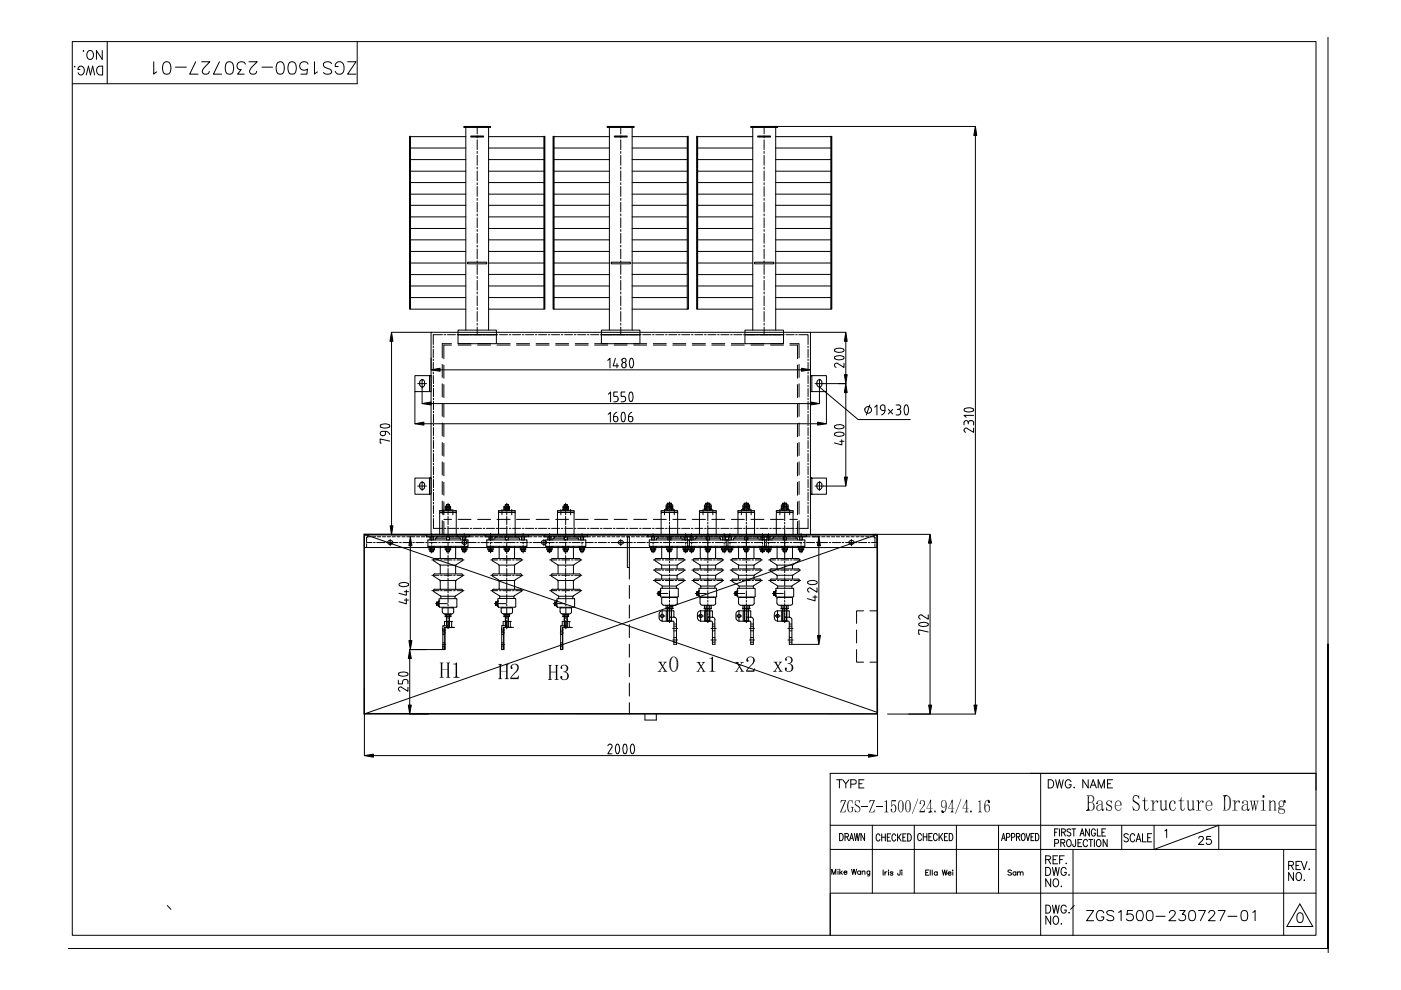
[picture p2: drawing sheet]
<svg xmlns="http://www.w3.org/2000/svg" width="297mm" height="210mm" viewBox="0 0 297 210" stroke-linecap="round" stroke-linejoin="round" font-family="sans-serif">
<g fill="none" stroke="#000" stroke-width=".21">
<path d="M15.3 8.8h263.7v189.5h-263.7zM15.8 14v.2zM17 14.7h-.4a.66 .66 0 0 1 .6-.7 .66 .66 0 0 1 .7 .7 .75 .75 0 0 1-.3 1 .75 .75 0 0 1-1-.1v-.2M17.6 10.8h.2zM18.3 15.9l.5-1.9 .4 1.9 .4-1.9 .5 1.9M18.8 10.8a.91 .91 0 0 1 1 .4 .91 .91 0 0 1-.2 1.1 .76 .76 0 0 1-1 .1 .76 .76 0 0 1-.2-1zM20.7 14.3l.4-.3h.7v1.9h-.7l-.4-.3a1.02 1.02 0 0 1 0-1.3zM21.7 10.7v1.9l-1.3-1.9v1.9M22.7 8.8v9M32.6 13.1v2.6l.6-.4M34.8 13.2a.87 .87 0 0 1 1.3 .4 2.2 2.2 0 0 1-.2 2 .96 .96 0 0 1-1.3-.3 2.2 2.2 0 0 1 .2-2.1zM37.2 14.2h2.3"/>
<path d="M41.5 13.1l-1.3 2.6h1.8M42.8 13.1h1.7l-1.2 1.3a.8 .8 0 0 0-.2 1.2 .95 .95 0 0 0 1.1-.1l.2-.4M46.5 13.1l-1.2 2.6h1.7M48.1 13.2a.87 .87 0 0 1 1.3 .4 2.2 2.2 0 0 1-.3 2 .96 .96 0 0 1-1.2-.3 2.2 2.2 0 0 1 .2-2.1zM52 13.6a.91 .91 0 0 0-1.4-.3 .91 .91 0 0 0 .2 1.4h.3l-.7 1h1.4M52.8 13.1h1.7l-1.2 1.3a.83 .83 0 0 0-.1 1.2 .95 .95 0 0 0 1.1-.1l.1-.4M55.5 14.2h2.3M58.9 13.2a.82 .82 0 0 1 1.3 .4 2.2 2.2 0 0 1-.3 2 .92 .92 0 0 1-1.2-.3 2.2 2.2 0 0 1 .2-2.1zM61.4 13.2a.87 .87 0 0 1 1.3 .4 2.2 2.2 0 0 1-.3 2 .96 .96 0 0 1-1.2-.3 2.2 2.2 0 0 1 .2-2.1zM65.3 13.6a.94 .94 0 0 0-1.4-.4 .94 .94 0 0 0-.1 1.4 .94 .94 0 0 0 1.4 0l-.1 1.1h-1.3M66.7 13.1v2.6l.6-.4M70.3 13.5a1.13 1.13 0 0 0-1.7 0 .72 .72 0 0 0 .5 .9l.7 .2a.57 .57 0 0 1 .5 .4 .57 .57 0 0 1-.2 .6 1.35 1.35 0 0 1-1.5-.2"/>
<path d="M71.7 14.1h-.6a.94 .94 0 0 1 .9-1.1 .94 .94 0 0 1 .9 1.1 1.14 1.14 0 0 1-.2 1.3 1.14 1.14 0 0 1-1.2 .2l-.4-.5M73.7 13.1h1.8l-1.8 2.6h1.8M75.7 8.8v9h-60.4M281.6 7.9v193.2h-267.2M86.8 28.9v36.6h.2v-36.6M87 38.7h11.8M87 36.3h11.8M87 33.8h11.8M87 31.4h11.8M87 29h11.8M98.3 26.8h5.7v.2h-5.7zM98.8 27v43"/>
<path d="M99.8 28.8h2.7v.3h-2.7zM101.2 26.8v1.6M101.2 28.8v.4M101.2 29.6v2.1M101.2 32.1v.4M101.2 32.9v2.1M101.2 35.4v.4M101.2 36.3v2M101.2 38.7v.5M101.2 39.6v2M103.6 38.7h11.7M103.6 36.3h11.7"/>
<path d="M103.6 33.8h11.7M103.6 31.4h11.7M103.6 29h11.7M103.6 27v43M115.3 28.9v36.6h.2v-36.6M117.3 28.9v36.6h.2v-36.6M117.5 38.7h11.7M117.5 36.3h11.7M117.5 33.8h11.7M117.5 31.4h11.7M117.5 29h11.7M128.7 26.8h5.8v.2h-5.8z"/>
<path d="M129.2 27v43M130.3 28.8h2.7v.3h-2.7zM131.6 26.8v1.6M131.6 28.8v.4M131.6 29.6v2.1M131.6 32.1v.4M131.6 32.9v2.1M131.6 35.4v.4M131.6 36.3v2M131.6 38.7v.5M131.6 39.6v2M134 27v43"/>
<path d="M134 38.7h11.7M134 36.3h11.7M134 33.8h11.7M134 31.4h11.7M134 29h11.7M145.7 28.9v36.6h.3l-.1-36.6M147.7 28.9v36.6h.2v-36.6M147.9 38.7h11.7M147.9 36.3h11.7M147.9 33.8h11.7M147.9 31.4h11.7M147.9 29h11.7"/>
<path d="M159.2 26.8h5.7v.2h-5.7zM159.6 27v43M160.7 28.8h2.7v.3h-2.7zM162 26.8v1.6M162 28.8v.4M162 29.6v2.1M162 32.1v.4M162 32.9v2.1M162 35.4v.4M162 36.3v2M162 38.7v.5M162 39.6v2"/>
<path d="M164.2 26.8h42.6M164.5 38.7h11.6M164.5 36.3h11.6M164.5 33.8h11.6M164.5 31.4h11.6M164.5 29h11.6M164.5 27v43M176.1 28.9v36.6h.3v-36.6M206.8 28.7v120.8M87 58.2h11.7M87 55.8h11.8M87 53.3h11.8"/>
<path d="M87 50.9h11.8M87 48.4h11.8M87 46h11.8M87 43.5h11.8M87 41.2h11.8M99.1 55.6h4.1v.3h-4.1zM101.2 42.1v.4M101.2 42.9v2M101.2 45.4v.4M101.2 46.2v2.1M101.2 48.7v.4M101.2 49.5v2.1"/>
<path d="M101.2 52v.4M101.2 52.8v2.1M101.2 55.3v.4M101.2 56.1v2.1M101.2 58.6v.4M101.2 59.5v2M103.6 58.2h11.7M103.6 55.8h11.7M103.6 53.3h11.7M103.6 50.9h11.7M103.6 48.4h11.7M103.6 46h11.7"/>
<path d="M103.6 43.5h11.7M103.6 41.2h11.7M117.5 58.2h11.7M117.5 55.8h11.7M117.5 53.3h11.7M117.5 50.9h11.7M117.5 48.4h11.7M117.5 46h11.7M117.5 43.5h11.7M117.5 41.2h11.7M129.6 55.6h4v.3h-4zM131.6 42.1v.4"/>
<path d="M131.6 42.9v2M131.6 45.4v.4M131.6 46.2v2.1M131.6 48.7v.4M131.6 49.5v2.1M131.6 52v.4M131.6 52.8v2.1M131.6 55.3v.4M131.6 56.1v2.1M131.6 58.6v.4M131.6 59.5v2M134 58.2h11.7"/>
<path d="M134 55.8h11.7M134 53.3h11.7M134 50.9h11.7M134 48.4h11.7M134 46h11.7M134 43.5h11.7M134 41.2h11.7M147.9 58.2h11.7M147.9 55.8h11.7M147.9 53.3h11.7M147.9 50.9h11.7M147.9 48.4h11.7"/>
<path d="M147.9 46h11.7M147.9 43.5h11.7M147.9 41.2h11.7M160 55.6h4.1v.3h-4.1zM162 42.1v.4M162 42.9v2M162 45.4v.4M162 46.2v2.1M162 48.7v.4M162 49.5v2.1M162 52v.4M162 52.8v2.1"/>
<path d="M162 55.3v.4M162 56.1v2.1M162 58.6v.4M162 59.5v2M164.5 58.2h11.6M164.5 55.8h11.6M164.5 53.3h11.6M164.5 50.9h11.6M164.5 48.4h11.6M164.5 46h11.6M164.5 43.5h11.6M164.5 41.2h11.6"/>
<path d="M83 70.5h8.4M83 72.4v39.1M87 65.5h11.8M87 60.6h11.8M87 63.1h11.8M91.4 79.6h-3.4v3.4h3.4v-3.4h-.3v3.4M91.4 75.9v2.5M91.9 73.4v.3M91.9 74.1v1.7M91.9 76.1v.4M91.9 76.8v1.7M91.9 78.9v.4"/>
<path d="M91.9 79.6v1.7M93.3 78.4h76.6M93.8 77.3v2.7M93.8 71h-1.9v2M94.1 77.4v2.8M94.1 71h.4M94.9 71h1.7M95.7 73.2h-1.6v2.8M95.7 72.9h-1.9v3M96.9 71h.4M97.1 70h8.1v1h-8.1zM97.1 71h8.1v1.9h-8.1z"/>
<path d="M97.1 73.2h2.8M97.1 72.9h2.8M97.6 71h1.8M99.7 71h.3M100.4 71h1.7M101.2 61.9v.4M101.2 62.8v2M101.2 65.2v.4M101.2 66.1v2M101.2 68.6v.3M101.2 69.4v1.6M101.3 73.2h2.7"/>
<path d="M101.3 72.9h2.7M102.4 71h.4M103.1 71h1.8M103.6 65.5h11.7M103.6 60.6h11.7M103.6 63.1h11.7M105.2 71h.3M105.4 73.2h2.8M105.4 72.9h2.8M105.9 71h1.7M107.9 71h.4M108.7 71h1.7"/>
<path d="M109.5 73.2h2.8M109.5 72.9h2.8M110.7 71h.4M111.4 71h1.8M113.5 71h.3M113.7 73.2h2.7M113.7 72.9h2.7M114.2 71h1.7M116.2 71h.4M116.9 71h1.8M117.5 65.5h11.7M117.5 60.6h11.7"/>
<path d="M117.5 63.1h11.7M117.8 73.2h2.8M117.8 72.9h2.8M119 71h.3M119.7 71h1.7M121.8 71h.3M122 73.2h2.7M122 72.9h2.7M122.5 71h1.7M124.5 71h.4M125.2 71h1.8M126.1 73.2h2.8"/>
<path d="M126.1 72.9h2.8M127.3 71h.3M127.5 70h8.2v1h-8.2zM127.5 71h8.2v1.9h-8.2zM128 71h1.7M128.9 76.4l.4-.4v2M130 71h.4M130.2 73.2h2.8M130.2 72.9h2.8M130.5 76l-.5 1.6h1.1M130.7 71h1.8M130.8 77.1v.9"/>
<path d="M131.6 61.9v.4M131.6 62.8v2M131.6 65.2v.4M131.6 66.1v2M131.6 68.6v.3M131.6 69.4v1.6M132.7 77.3v.3M132.8 77.3a.5 .5 0 0 0-.8-.3 .5 .5 0 0 0-.1 .7 .45 .45 0 0 0 .5 .3 .45 .45 0 0 0 .4-.5M132.8 71h.3M133.5 71h1.7M133.7 76.1l.3-.1a1.54 1.54 0 0 1 0 2h-.2a1.64 1.64 0 0 1-.1-1.9zM134 65.5h11.7"/>
<path d="M134 60.6h11.7M134 63.1h11.7M134.4 73.2h2.7M134.4 72.9h2.7M135.6 71h.3M136.3 71h1.7M138.3 71h.4M138.5 73.2h2.8M138.5 72.9h2.8M139 71h1.8M141.1 71h.3M141.8 71h1.7"/>
<path d="M142.7 73.2h2.7M142.7 72.9h2.7M143.8 71h.4M144.5 71h1.8M146.6 71h.3M146.8 73.2h2.8M146.8 72.9h2.8M147.3 71h1.7M147.9 65.5h11.7M147.9 60.6h11.7M147.9 63.1h11.7M149.4 71h.3"/>
<path d="M150.1 71h1.7M150.9 73.2h2.8M150.9 72.9h2.8M152.1 71h.4M152.8 71h1.8M154.9 71h.3M155.1 73.2h2.7M155.1 72.9h2.7M155.6 71h1.7M157.6 71h.4M157.9 70h8.2v1h-8.2zM157.9 71h8.2v1.9h-8.2z"/>
<path d="M158.3 71h1.8M159.2 73.2h2.8M159.2 72.9h2.8M160.4 71h.3M161.1 71h1.7M162 61.9v.4M162 62.8v2M162 65.2v.4M162 66.1v2M162 68.6v.3M162 69.4v1.6M163.2 71h.3"/>
<path d="M163.4 73.2h2.7M163.4 72.9h2.7M163.9 71h1.7M164.5 65.5h11.6M164.5 60.6h11.6M164.5 63.1h11.6M165.9 71h.4M166.6 71h1.8M167.5 72.9h1.9v3M167.5 73.2h1.6v2.8M168.7 71h.3M169.1 77.4v2.8"/>
<path d="M169.4 71h1.9v2M169.4 77.3v2.7M171.3 73.4v.3M171.3 74.1v1.7M171.3 76.1v.4M171.3 76.8v1.7M171.3 78.9v.4M171.3 79.6v1.7M171.8 70.5h-80.4v42.8M171.8 79.6h3.4v3.4h-3.4v-3.4h.3v3.4M171.8 70.5v42.8M171.8 70.5h7.5"/>
<path d="M177 74l1.1-.2 .7 .2 .2 .3a1.54 1.54 0 0 1-2.1 .1zM177 75.6l1.1-.2 .7 .2 .2 .3a1.54 1.54 0 0 1-2.1 0zM177.6 77.1a.46 .46 0 0 0-.6 .2 .46 .46 0 0 0 .3 .6M178.9 77v.9l-1.3-.8M179.3 72.4v7M80.7 90.1l1.1-.2 .7 .2 .1 .3a1.54 1.54 0 0 1-2 0zM81 92.4h.3M81.7 91.5l-.6-.1a.45 .45 0 0 0-.5 .5 .45 .45 0 0 0 .5 .5M81.7 91.4l.5 .2 .5 .5M81.7 91.5v.4M81.7 91.9l-.1 .3-.3 .2M82.6 93.5l-2-.4v.9h.2"/>
<path d="M88 83v6.8M88.6 81.3h1.8M89 81.5a.52 .52 0 0 0 .5 .5 .52 .52 0 0 0 .5-.5M89.5 80.5h.1M89.5 82.1h.1M89.5 80.4v5.2M89.9 89.8h83.5M90 81v.5M90 81a.52 .52 0 0 0-.5-.5 .52 .52 0 0 0-.5 .5v.5M91.4 85.6h80.4M91.9 81.7v.3M91.9 82.4v1.7"/>
<path d="M91.9 84.4v.4M91.9 85.1v1.7M91.9 87.2v.3M91.9 87.9v1.7M91.9 89.9v.4M91.9 90.6v1.7M91.9 92.7v.4M91.9 93.4v1.7M91.9 95.5v.3M91.9 96.2v1.7M91.9 98.2v.4M91.9 98.9v1.7"/>
<path d="M93.8 81.4v2.8M93.8 85.5v2.8M93.8 89.7v2.7M93.8 93.8v2.8M93.8 97.9v2.8M94.1 81.5v2.8M94.1 85.7v2.7M94.1 89.8v2.8M94.1 94v2.7M94.1 98.1v2.8M128.9 87.9l.5-.5v2.1M129 83.6l.5-.5v2.1"/>
<path d="M130.1 88.3v.7a.45 .45 0 0 0 .5 .4 .45 .45 0 0 0 .4-.4M130.1 88.3h.4M130.1 85.2h.5M130.6 88.3l.3 .1 .1 .4M130.6 84l.3 .1 .2 .4M130.8 87.4l-.4 .3-.3 .6M130.9 83.1h-.8v.9h.5M131 88.8v.2M131 84.5v.2M131.1 84.7l-.1 .3-.4 .1M131.7 85.2h.5M131.9 87.5l.3-.1a1.54 1.54 0 0 1 0 2h-.1a1.64 1.64 0 0 1-.2-1.9z"/>
<path d="M132.2 84a.58 .58 0 0 1 .4 .6 .58 .58 0 0 1-.4 .5M132.5 83.1h-.8v.9h.5M133.3 88.3h.4M133.5 83.2l.3-.1a1.54 1.54 0 0 1 .1 2h-.2a1.64 1.64 0 0 1-.2-1.9zM133.7 88.3a.52 .52 0 0 1 .5 .7 .52 .52 0 0 1-.9 .2v-.9M133.9 87.4l-.4 .3-.2 .6M169.1 81.5v2.8M169.1 85.7v2.7M169.1 89.8v2.8M169.1 94v2.7M169.1 98.1v2.8M169.4 81.4v2.8"/>
<path d="M169.4 85.5v2.8M169.4 89.7v2.7M169.4 93.8v2.8M169.4 97.9v2.8M171.3 81.7v.3M171.3 82.4v1.7M171.3 84.4v.4M171.3 85.1v1.7M171.3 87.2v.3M171.3 87.9v1.7M171.3 89.9v.4M171.3 90.6v1.7"/>
<path d="M171.3 92.7v.4M171.3 93.4v1.7M171.3 95.5v.3M171.3 96.2v1.7M171.3 98.2v.4M171.3 98.9v1.7M172.8 81.3h6.5M173.2 81v.5M173.2 81.5l.2 .4 .3 .1M173.7 80.5h.1M173.7 82.1h.1M173.7 82.1l8.2 6.9h11.1"/>
<path d="M173.7 80.4v5.2M173.7 80.5l.5 .3v.7M173.7 80.5l-.4 .2-.1 .3M174.3 81.5l-.2 .4-.4 .1M175.2 83v6.8M177 90.3l1.1-.3 .7 .3 .2 .3a1.54 1.54 0 0 1-2.1 0zM177 91.8l1.1-.2 .7 .2 .2 .3a1.54 1.54 0 0 1-2.1 .1zM178.1 93.6h.8M178.5 93.2v1.1l-1.6-.4M179.3 83.2v17.9M184.4 85.9l-.7 2.1M185.5 86.3l.4-.4v2.1"/>
<path d="M186.6 86.3v.3M186.7 86.3a.48 .48 0 0 1 .5-.5 .48 .48 0 0 1 .4 .5M186.7 86.5l.2 .4 .7 .2M187.6 86.3l-.1 1.2-.6 .5M188.3 86.8l1 1M189.3 86.8l-1 1M190 85.9h.5M190 88h.5M190.2 86.8h.3M190.5 85.8a.48 .48 0 0 1 .5 .5 .48 .48 0 0 1-.5 .5 .61 .61 0 0 1 .5 .6 .61 .61 0 0 1-.5 .6M191.9 86l.3-.2a1.63 1.63 0 0 1 .1 2.2h-.2a1.72 1.72 0 0 1-.2-2zM204.5 86.7l1.1-.2 .7 .2 .1 .3a1.54 1.54 0 0 1-2 0z"/>
<path d="M205.1 90.8a.46 .46 0 0 0-.7 .2 .46 .46 0 0 0 .3 .7M205.3 89.6v.3M205.3 89.6a.45 .45 0 0 0-.4-.4 .45 .45 0 0 0-.5 .4v.5M205.7 89.2h.3M205.8 89.2l-.4 .1-.1 .3M206 89.2l.3 .1 .1 .3M206.4 90.8v.9l-1.3-.8M206.4 88.1h-2l.5 .4M206.4 89.6v.5M77.2 113.3h108.9v38.1h-108.9zM77.2 113.3l108.9 37.8M77.3 113.4h108.6v37.9h-108.6z"/>
<path d="M77.4 113.4h108.3l.3 .2-.1 2.5h-108.6zM77.7 115h1.2M77.7 114.1v.8M77.7 115.3v.8M78 113.8h.7M78 113.8l-.3 .3M79 113.8h.7M79.2 115h.3M79.9 115h1.7M80 113.8h.7M81.1 113.8h.6M82 115h2.4"/>
<path d="M82.1 113.8h.7M82.2 115h.1M82.2 115l.1 .3 .3 .1M82.5 114.7h.4M82.6 114.6l-.3 .1-.1 .3M82.7 114.4v1.3M82.9 114.6l.2 .1 .2 .3M83.1 113.8h.7M83.3 115h.1M83.3 115l-.2 .3-.6 .1M84.2 113.8h.6M84.7 115h.4"/>
<path d="M85.2 113.8h.7M85.4 115h1.8M86.2 113.8h.7M87 113.8h.1M87 115.7v20.1M87.3 113.8h.7M87.5 115h.3M88.2 115h1.7M88.3 113.8h.7M88.6 103.1h1.8M89.3 113.8h.7M89.5 102.2h.1"/>
<path d="M89.5 103.8h.1M89.5 102.1v1.9M90 102.8v.5M90 102.8a.52 .52 0 0 0-.5-.6 .52 .52 0 0 0-.5 .6v.5a.52 .52 0 0 0 .5 .5 .52 .52 0 0 0 .5-.5M90.3 115h.3M90.4 113.4v.4h9.2v-.4M90.7 115.8h.1M90.8 114.5h8.4v1.3h-8.5zM90.9 115.8v.2h1.3v-.2M90.9 115h1.8M91 116.2v.4h.3M91 116.1l.3 .1v.4h.5"/>
<path d="M91 116v.1h1v-.1M91.1 116.6h.8M91.2 116.9h.7M91.2 113.8v.7M91.2 116.6v.3M91.2 116.9v.1M91.2 117h.6M91.2 116.6v.4M91.3 116.1l.5 .1v.8M91.4 101.4h-3.4v3.4h3.4v-3.4h-.3v3.4M91.4 116l.1 .1M91.5 113.1v1.6"/>
<path d="M91.5 115v.4M91.5 115.7v1.5M91.5 116l.1 .1M91.6 118.7h1.5M91.8 113.8v.7M91.8 116.1l.3 .1v.4M91.8 116.6h.3M91.9 113.8v.7M91.9 116.6v.3M91.9 116.9l-.1 .1M91.9 110v2h1.9M91.9 101v.3"/>
<path d="M91.9 101.7v1.7M91.9 103.7v.4M91.9 104.4v1.7M91.9 106.5v.4M91.9 107.2v1.7M91.9 109.3v.3M92.1 118.4h5.8l.2 .2-.1 .3M92.2 118.4l-.3 .4 1.3 .9M92.3 114.2v.3M92.6 113.8v.3M93 115h.3M93.3 119.7v2"/>
<path d="M93.3 108.3h3.4v.3h-3.4zM93.3 119.8h3.3M93.3 115.8v2.6M93.4 118.7h.4M93.5 108.6h.1M93.7 115h1.7M93.8 102.1v2.7M93.8 106.2v2.8M93.8 110.4v3M93.9 108v1.1M94.1 102.2v2.8M94.1 106.4v2.7"/>
<path d="M94.1 110.5v2.9M94.1 110.1h1.6M94.1 118.7h1.7M94.2 112h.3M94.3 115.8v.2h1.3v-.2M94.4 107.7h.3v.3h.6M94.4 107.4v.2l.3 .1M94.4 107.7v.3h1.2M94.4 116.2v.4h.3M94.4 108h.3v.3M94.4 116.1l.3 .1v.8M94.4 107.3l.3 .1"/>
<path d="M94.5 116v.1h1v-.1M94.5 107.7h.9M94.5 107.3h.9M94.6 116.6h.8M94.6 108h-.2M94.6 108h.1M94.7 114.1l-2.5 .1M94.7 107v.6l.6 .1v.6M94.7 107v.3M94.7 108v.3M94.7 113.8v.7M94.7 116.6v.3"/>
<path d="M94.7 107h.6M94.7 116.9h.6M94.7 116.9v.1M94.7 107.3l.6 .1v.2l.2 .1M94.7 116.1l.5 .1v.4h.3M94.7 116.6h.5M94.9 112h1.7M95 106.7v1.8M95 108.8v.3M95 109.5v1.7M95 111.6v.3M95 112.2v1.8"/>
<path d="M95 114.3v.4M95 115v1.7M95 117.1v.3M95 117.8v1.7M95 119.9v.3M95 116l-.1 .1M95.1 116l-.1 .1M95.2 116.1l.3 .1v.4M95.2 108v.3M95.3 114.1h2.3M95.3 107v.3l.2 .1v.2M95.3 107.7h.2l.1 .3"/>
<path d="M95.3 113.8v.7M95.3 116.6v.4h-.6M95.3 107l-.1 .3M95.3 108h.2M95.3 108h.1M95.5 108h-.1M95.6 108h-.1M95.8 115h.3M96 108v1.1M96.2 118.7h.3M96.5 115h2.6M96.5 108.6h.1"/>
<path d="M96.6 115.8v2.6M96.6 119.9v1.8M96.7 108.8v4.6M96.8 108.8l-.2-.2-3.3 .1-.1 4.7M96.9 118.7h1.5M96.9 113.4v.4M96.9 112h.4M97.1 110.1h2.8M97.4 113.8v.3M97.6 114.1l.1 .4M97.6 112h1.8M97.8 115.8v.2h1.3v-.2"/>
<path d="M97.9 115h.1M97.9 116v.6h.3M98 118.9l-1.4 1M98 116.6h.8M98.1 113.8v.7M98.1 116.6v.4M98.1 117h.6M98.2 116.1l.5 .1v.8M98.3 114.7h.3M98.3 114.6a.38 .38 0 0 0-.4 .4 .38 .38 0 0 0 .4 .4l.5-.1 .2-.3M98.4 113.1v1.6M98.4 115v.4"/>
<path d="M98.4 115.7v1.5M98.4 116l-.1 .1M98.5 114.4v1.3M98.5 116l-.1 .1M98.6 114.6l.3 .1 .1 .3M98.7 113.8v.7M98.7 116.1l.3 .1v.4M98.7 116.6h.3M98.8 113.8v.7M98.8 116.6v.3M98.8 116.9l-.7 .1M98.8 116.9l-.1 .1"/>
<path d="M98.9 116v.1h-1l.3 .1v.4h.5M99 115h.1M99.2 115h1.8M99.7 113.8h.7M99.7 112h.3M100.4 112h1.7M100.7 113.8h.7M101.3 110.1h2.7M101.3 115h.3M101.8 113.8h.6M102 115h1.7M102.4 112h.4"/>
<path d="M102.8 113.8h10M102.9 113.4v.4M103.1 112h1.8M103.3 114.5h8.4v1.3h-8.4zM103.3 115.8v.2h1.3v-.2M103.4 116.1l.3 .1v.7M103.4 116.2v.4h.3M103.5 116v.1h1v-.1M103.6 116.6h.8M103.7 116.6v.3h.6M103.7 113.8v.7M103.7 116.6h.6"/>
<path d="M103.7 116.1l.6 .1v.4h.3M103.9 116l.1 .1M104 113.1v1.6M104 115v.3M104 115.7v1.5M104 116l.1 .1M104.1 115h.3M104.1 118.7h1.4M104.3 116.1l.3 .1v.4M104.3 116.9h.1M104.3 113.8v.7M104.3 116.6v.3"/>
<path d="M104.4 118.9l1.3 .8 .1 .2v1.8M104.5 118.9l-.1-.3 .2-.2h5.8l.2 .2-.1 .3M104.7 115h1.8M104.7 114.2v.3M105.1 113.8v.3M105.2 112h.3M105.4 110.1h2.8M105.7 108.3h3.5v.3h-3.5zM105.7 108.8v4.6M105.8 119.8h3.3M105.8 108.6h3.3M105.8 115.8v2.6"/>
<path d="M105.9 108.6l-.2 .2M105.9 112h1.7M105.9 118.7h.4M106 108.6h.1M106.4 108v1.1M106.6 118.7h1.7M106.8 115h.3M106.8 115.8v.2h1.3v-.2M106.8 107.7h.3v.3M106.8 107.7v.3h.3M106.8 107.4v.2l.9 .1v.6M106.8 108h1.2"/>
<path d="M106.8 107.3l.3 .1M106.9 116v.6h.3M107 108h-.1M107 107.7h.9M107 107.3h.9M107 116.6h.9M107.1 108v.3M107.1 108h-.1M107.1 107.3l.6 .1v.2l.3 .1M107.1 116.9h.1M107.1 114.1h-2.4M107.1 107v.6l.9 .1v.3"/>
<path d="M107.1 113.8v.7M107.1 116.6v.3M107.2 116.1l.5 .1 .1 .7h-.7M107.2 106.9v.4M107.2 108v.3M107.2 106.9h.5M107.2 106.9l-.1 .1M107.4 106.7v1.7M107.4 108.8v.3M107.4 109.5v1.7M107.4 111.6v.3M107.4 112.2v1.8"/>
<path d="M107.4 114.3v.4M107.4 115v1.7M107.4 117.1v.3M107.4 117.7v1.8M107.4 119.8v.4M107.4 116v.1M107.5 115h1.7M107.6 116l-.2 .1M107.7 106.9l-.6 .1M107.7 106.9v.4l.3 .1v.2M107.7 116.1l.3 .1v.4M107.7 113.8v.7"/>
<path d="M107.7 116.6h.3M107.8 114.1h2.3l.1 .4M107.8 108h.2M107.8 108h.1M107.9 116v.1h-1l.3 .1v.4h.5M107.9 108h.1M108 112h.3M108 108h.1M108.5 108v1.1M108.7 112h1.7M108.7 118.7h.3M109 108.6h.1"/>
<path d="M109.1 108.6l.1 .2M109.1 115.8v2.6M109.1 119.9v1.8M109.2 108.8v4.6M109.3 118.7h1.6M109.3 113.4v.4M109.5 110.1h2.8M109.6 115h.3M109.9 113.8v.3M110.2 115.8v.2h1.3v-.2M110.3 115h1.7M110.3 116.1l.3 .1v.7"/>
<path d="M110.3 116.2v.4h.3M110.4 116v.1h1v-.1M110.4 118.9l-1.3 1M110.5 116.6h.8M110.6 116.6v.3h.6M110.6 113.8v.7M110.6 116.1l.6 .1v.4h.3M110.6 116.6h.6M110.7 112h.4M110.9 113.1v1.6M110.9 115v.3M110.9 115.7v1.5"/>
<path d="M110.9 116l-.1 .1M111 116l-.1 .1M111.2 116.1l.3 .1v.4M111.2 116.9h.1M111.2 113.8v.7M111.2 116.6v.3M111.4 112h1.8M112.1 113.4v.4M112.3 115h.4M113 115h4.5M113.2 113.8h.6M113.5 112h.3"/>
<path d="M113.7 110.1h2.7M114.2 113.8h.7M114.2 112h1.7M114.8 115h.1M115.1 114.7h.4M115.2 114.6a.38 .38 0 0 0-.4 .4 .38 .38 0 0 0 .4 .4M115.2 113.8h10M115.3 114.4v1.3M115.4 113.4v.4M115.5 114.6l.2 .1 .2 .3M115.7 114.5h8.5v1.3h-8.5zM115.9 115h.1"/>
<path d="M115.9 115.8v.2h1.2v-.2M115.9 115l-.2 .3-.6 .1M116 116v.6h.2M116.1 116.6h.8M116.2 113.8v.7M116.2 117h.6M116.2 116.1l.6 .1v.8M116.2 116.6h.6M116.2 112h.4M116.4 116l.1 .1M116.5 113.1v1.6M116.5 115v.4"/>
<path d="M116.5 115.7v1.5M116.5 116l.1 .1M116.5 118.7h1.6M116.8 113.8v.7M116.8 116.6h.3M116.8 116.1l.3 .1M116.9 112h1.8M117 116.1h-1l.2 .1v.8M117 116l.1 .6M117.1 118.4h5.8l.2 .2-.1 .3M117.1 118.4l-.2 .4 1.3 .9M117.6 113.8v.3"/>
<path d="M117.8 110.1h2.8M117.9 115h.3M118.2 108.3h3.5v.3h-3.5zM118.2 119.7l.1 2M118.3 119.8h3.3M118.3 115.8v2.6M118.4 118.7h.3M118.4 108.6h.1M118.5 115h1.8M118.9 108v1.1M119 112h.3M119.1 118.7h1.7"/>
<path d="M119.3 115.8v.2h1.3v-.2M119.3 108h.1M119.4 107.7h.3v.3h.5M119.4 107.4v.2l.8 .1v.6M119.4 107.7v.3h.3v.3M119.4 116.2v.4h.3M119.4 116.1l.3 .1v.4h.5M119.4 107.3l.3 .1M119.5 116v.1h.9v-.1M119.5 108h-.1M119.5 107.7h.9M119.5 107.3h.9"/>
<path d="M119.5 116.6h.9M119.6 108h-.1M119.6 108h.1M119.6 114.1h-2.3l-.1 .4M119.6 107h.7M119.6 116.6v.4h.7v-.4M119.6 116.9h.7M119.6 107l.1 .6 .8 .1v.3M119.6 107v.3M119.6 108v.3M119.6 113.8v.7M119.7 107.3l.5 .1v.2l.3 .1"/>
<path d="M119.7 116.1l.5 .1v.4h.3M119.7 112h1.7M119.9 106.7v1.8M119.9 108.8v.3M119.9 109.5v1.7M119.9 111.6v.3M119.9 112.2v1.8M119.9 114.3v.4M119.9 115v1.7M119.9 117.1v.3M119.9 117.8v1.7M119.9 119.9v.3"/>
<path d="M119.9 116l-.1 .1M120.1 116l-.2 .1M120.2 116.1l.3 .1v.4M120.2 108h.3M120.3 114.1h2.3M120.3 107l-.1 .3 .3 .1v.2M120.3 107v.3M120.3 108v.3M120.3 113.8v.7M120.3 108h.1M120.4 108h.1M120.6 108h-1.3"/>
<path d="M120.6 108h-.1M120.6 108h.1M120.6 115h.3M121 108v1.1M121.2 118.7h.3M121.3 115h1.7M121.5 108.6h.1M121.5 108.6l-3.2 .1-.1 4.7M121.6 108.6l.1 .2M121.6 115.8v2.6M121.6 119.9v1.8M121.7 108.8v4.6"/>
<path d="M121.8 112h.3M121.8 118.7h1.6M121.8 113.4v.4M122 110.1h2.7M122.3 113.8v.3M122.5 112h1.7M122.6 114.1l.1 .4M122.8 115.8v.2h1.2v-.2M122.9 116.1l.2 .1v.8M122.9 116.2v.4h.2M122.9 116v.1h1v-.1M122.9 118.9l-1.4 1"/>
<path d="M123 116.6h.8M123.1 116.9h.6M123.1 113.8v.7M123.1 116.6v.3M123.1 116.9v.1M123.1 117h.6M123.1 116.1l.6 .1v.8M123.1 116.6h.6M123.4 115h.3M123.4 113.1v1.6M123.4 115v.4M123.4 115.7v1.5"/>
<path d="M123.4 116l-.1 .1M123.5 116l-.1 .1M123.7 113.8v.7M123.7 116.1l.3 .1v.4M123.7 116.6h.3M123.7 116.6v.3M123.7 116.9v.1M124.1 115h1.7M124.5 113.4v.4M124.5 112h.4M125.2 112h1.8M125.6 113.8h.6"/>
<path d="M126.1 110.1h2.8M126.1 115h.4M126.6 113.8h.7M126.8 115h1.8M127.3 112h.3M127.6 113.8h.7M128 112h1.7M128.7 113.8h.7M128.9 115h.3M129.6 115h4.5M129.7 113.8h.7M130 112h.4"/>
<path d="M130.2 110.1h2.8M130.7 113.8h.7M130.7 112h1.8M131.1 115h.1M131.4 114.7h.4M131.5 114.6l-.3 .1-.1 .3M131.6 114.4v1.3M131.8 113.8h.7M131.8 114.6a.4 .4 0 0 1 .4 .4 .4 .4 0 0 1-.4 .4l-.6-.1-.1-.3M132.2 115h.1M132.8 113.8h.7M132.8 112h.3"/>
<path d="M133 113.8h.4v6.5h-.4zM133.5 112h1.7M133.9 113.8h.6M134.4 110.1h2.7M134.4 115h.3M134.9 113.8h.7M135.1 115h1.7M135.6 112h.3M135.9 113.8h.7M136.3 112h1.7M137.2 115h.3M137.3 113.4v.4"/>
<path d="M137.7 114.5h32.9v1.3h-32.9zM137.8 115.8v.2h1.3v-.2M137.9 115h1.7M137.9 116.1l.3 .1v.8M137.9 116.2v.4h.3M138 116v.1h1v-.1M138 116.6h.9M138.1 116.9h.7M138.1 113.8v.7M138.1 116.6v.3M138.1 116.9l.1 .1M138.2 117h.6"/>
<path d="M138.2 116.1l.6 .1v.8M138.2 113.8v.7M138.2 116.6h.6M138.3 112h.4M138.4 116l.1 .1M138.5 113.1v1.6M138.5 115v.4M138.5 115.7v1.5M138.5 116l.1 .1M138.5 110.1h2.8M138.5 118.7h1.5M138.8 113.8v.7"/>
<path d="M138.8 116.1l.2 .1v.4M138.8 116.6h.2M138.8 116.6v.3M138.8 116.9v.1M138.9 118.9l1.3 .8M139 112h1.8M139.5 113.8v.3M139.9 115h.4M140.2 108.8v4.6M140.2 108.3h3.4l.1 .3h-3.5zM140.2 119.7l.1 .9M140.3 119.8h3.3"/>
<path d="M140.3 115.8v2.6M140.4 118.7h.3M140.4 108.6h.1M140.6 115h1.8M140.9 108v1.1M141.1 118.7h1.7M141.1 112h.3M141.2 107.1v.4M141.2 107.5v.5M141.2 108h1.5M141.2 107.1h1.1M141.2 107.5h1.5"/>
<path d="M141.2 107.4h.4M141.3 115.8v.2h1.3v-.2M141.3 107.9l.1 .1M141.4 116.1l.2 .1v.8M141.4 116.2v.4h.2M141.4 107.9l.1 .1h-.3M141.4 107.5h1.1M141.4 107.1h1.1M141.4 116v.1h1v-.1M141.5 106.8v.3M141.5 107.9v.4M141.5 106.8h.9"/>
<path d="M141.5 116.6h.9M141.6 106.7v.8M141.6 107.5v.8M141.6 106.7h.7M141.6 106.7l-.1 .1M141.6 114.1h-2.3l-.1 .4M141.6 113.8v.7M141.6 116.1l.6 .1v.4h.3M141.6 116.6h.6M141.8 112h1.7M141.9 106.4v1.2M141.9 108v.3"/>
<path d="M141.9 108.7v1.7M141.9 110.8v.3M141.9 111.4v7.3M141.9 119v.4M141.9 119.7v1.7M141.9 116l-.1 .1M142 116l-.1 .1M142.2 116.1l.3 .1v.4M142.2 114.1h2.3M142.2 116.6v.4h-.6M142.2 116.9l-.6 .1M142.2 113.8v.7"/>
<path d="M142.3 107.1v.4M142.3 107.5v.4M142.3 107.1h.4M142.3 106.7v.4M142.3 107.9v.4M142.3 106.7l.1 .1M142.4 108h.3M142.4 106.8v.3M142.4 107.9v.4M142.4 108h.1M142.4 107.9v.1M142.5 107.9l.1 .1"/>
<path d="M142.6 107.5l.1 .4h-.2h-1.3M142.6 107.1l.1 .3-.2 .1-.9-.1M142.6 107.9l.1 .1M142.7 110.1h2.7M142.7 115h.3M143 108v1.1M143.1 118.7h.4M143.4 115h1.7M143.4 108.6h.1M143.5 108.6h-3.2l-.1 .2M143.6 108.6l.1 .2v4.6M143.6 115.8v2.6"/>
<path d="M143.6 119.9v.7M143.8 118.7h1.5M143.8 112h.4M144.3 113.8v.3M144.5 112h1.8M144.6 114.1l.1 .4M144.7 115.8v.2h2.6v-.2M144.8 118.4h-5.7l-.3 .2 .2 .3M144.8 118.4l.3 .2-.2 .3M144.8 116.1l.3 .1v.8M144.8 116.2v.4h.3M144.9 116v.1h1v-.1"/>
<path d="M144.9 118.9l-1.4 1M144.9 116.6h.9M145 116.9h.7M145 113.8v.7M145 116.6v.3M145 116.9l.1 .1M145.1 117h.6M145.1 113.8v.7M145.1 116.1l.6 .1v.8M145.1 116.6h.6M145.4 113.1v1.6M145.4 115v.4"/>
<path d="M145.4 115.7v1.5M145.4 116l-.1 .1M145.5 115h.3M145.5 116l-.1 .1M145.5 113.4v.4M145.7 113.8v.7M145.7 116.1l.2 .1v.4M145.7 116.6h.2M145.7 116.6v.3M145.7 116.9v.1M145.9 114.5v1.3M146 115.8v.2"/>
<path d="M146 116.2v.4h.3M146 116.1l.3 .1v.8M146.1 115h1.8M146.1 116v.1h1v-.1M146.1 114.5v1.3M146.2 116.6h.9M146.3 116.9h.6M146.3 113.8v.7M146.3 116.6v.3M146.3 116.9v.1M146.3 116.1l.6 .1v.4h.3M146.3 116.6h.6"/>
<path d="M146.5 113.4v.4M146.5 116l.1 .1M146.6 112h.3M146.6 113.1v1.6M146.6 115v.4M146.6 115.7v1.5M146.6 116l.1 .1M146.7 118.7h1.5M146.8 110.1h2.8M146.9 116.1l.3 .1v.4M146.9 116.6v.4h-.6M146.9 113.8v.7"/>
<path d="M147.3 112h1.7M147.4 114.2v.3M147.7 113.8v.3M148.2 115h.3M148.3 108.3h3.5v.3h-3.4zM148.3 119.7l-1.2-.8v-.4h6l.1 .4-1.5 1v.7M148.3 119.7l.1 .9M148.4 119.8h3.3M148.5 108.6l3.3 .1v4.7M148.5 115.8l-.1 2.6M148.5 108.6l-.2 .2v4.6M148.5 118.7h.4"/>
<path d="M148.6 108.6h.1M148.9 115h1.7M149.1 108v1.1M149.2 118.7h1.8M149.3 107.9l.3 .1M149.3 107.9l1.5 .1M149.3 107.9l.1 .1M149.4 107.5v.4h.3M149.4 107.1v.3h.3M149.4 107.1h1.4M149.4 107.5h1.4M149.4 112h.3"/>
<path d="M149.4 115.8v.2h1.3v-.2M149.4 107.9l.1 .1M149.5 116.1l.3 .1v.8M149.5 116.2v.4h.3M149.6 116v.1h1v-.1M149.6 107.5h1M149.6 107.1h1M149.6 107.9v.1M149.6 116.6h.9M149.6 106.8h.9M149.6 106.8v.3M149.6 107.9v.4"/>
<path d="M149.7 106.7h.8M149.7 106.7v.4M149.7 107.9v.4M149.7 106.7l-.1 .1M149.7 114.1l-2.4 .1M149.7 116.9h.7M149.7 107.1v.4M149.7 107.5v.4M149.7 113.8v.7M149.7 116.6v.3M149.7 116.9l.1 .1M149.7 107.4h.8"/>
<path d="M149.8 117h.6M149.8 113.8v.7M149.8 116.1l.6 .1v.8M149.8 116.6h.6M150.1 112h1.7M150.1 106.4v1.2M150.1 108v.3M150.1 108.7v1.7M150.1 110.8v.3M150.1 111.4v7.3M150.1 119v.4M150.1 119.7v1.7"/>
<path d="M150.1 116l-.1 .1M150.2 116l-.1 .1M150.4 113.8v.7M150.4 116.1l.3 .1v.4M150.4 116.6h.3M150.4 114.1h2.3M150.4 116.6v.3M150.4 116.9v.1M150.5 106.7v.8M150.5 107.5v.8M150.5 106.7v.1M150.5 108h.3"/>
<path d="M150.5 106.8v.3M150.5 107.9v.4M150.5 108h.1M150.5 107.9v.1M150.6 107.9l.1 .1M150.7 107.9l.1 .1M150.8 107.5v.4h-.1h-1M150.8 107.1v.3h-.3M150.9 110.1h2.8M151 115h.3M151.1 108v1.1M151.3 118.7h.3"/>
<path d="M151.6 108.6h.1M151.7 115h1.7M151.7 115.8v2.6M152 118.7h1.5M152.1 112h.4M152.5 113.8v.3M152.7 114.1l.1 .4M152.8 112h1.8M152.9 115.8v.2h2.5v-.2M153 116.1l.2 .1v.8M153 116.2v.4h.2M153 116v.1h1v-.1"/>
<path d="M153.1 116.6h.9M153.2 116.9h.6M153.2 113.8v.7M153.2 116.6v.3M153.2 116.9v.1M153.2 116.1l.6 .1v.8h-.6M153.2 116.6h.6M153.5 113.1v1.6M153.5 115v.4M153.5 115.7v1.5M153.5 116l-.1 .1M153.6 113.4v.4"/>
<path d="M153.6 116l-.1 .1M153.7 115h.4M153.8 116.1l.3 .1v.4M153.8 116.6h.3M153.8 113.8v.7M154 114.5v1.3M154.1 115.8v.2M154.2 115.8v.2M154.3 116l-.1 .6h.3M154.3 114.5v1.3M154.3 116.6h.9M154.4 115h1.8"/>
<path d="M154.4 113.8v.7M154.4 116.6l.1 .4M154.5 117h.6M154.5 116.1l.6 .1v.8M154.7 113.4v.4M154.7 116l.1 .1M154.8 113.1v1.6M154.8 115v.4M154.8 115.7v1.5M154.8 116l.1 .1M154.8 118.7h1.5M154.9 112h.3"/>
<path d="M155.1 110.1h2.7M155.1 113.8v.7M155.1 116.1l.3 .1v.4M155.1 116.6h.3M155.3 116v.1h-1l.2 .1v.4h.6M155.4 118.4h5.7l.3 .2-.2 .3M155.4 118.4l-.3 .4 1.4 .9M155.6 112h1.7M155.8 113.8v.3M156.5 115h.3M156.5 108.3h3.4l.1 .3h-3.5zM156.5 119.7l.1 .9"/>
<path d="M156.5 119.8h3.4M156.6 115.8v2.6M156.7 118.7h.3M156.7 108.6h.1M157.2 115h1.7M157.2 108v1.1M157.4 118.7h1.7M157.5 107.9l.3 .1-.1-.1M157.5 107.9l1.5 .1M157.5 107.9v.1M157.5 107.5l.1 .4h1M157.5 107.1l.1 .4 1-.1"/>
<path d="M157.5 107.1h1.5M157.5 107.5h1.5M157.6 115.8v.2h1.3v-.2M157.6 107.9v.1M157.6 112h.4M157.6 116.2v.4h.3M157.6 116.1l.3 .1v.8M157.7 107.5h1M157.7 107.1h1M157.7 116v.1h1v-.1M157.8 106.8v.3M157.8 107.9v.4"/>
<path d="M157.8 116.6h.9M157.9 106.7h.7M157.9 106.7v.8M157.9 107.5v.8M157.9 106.7l-.1 .1M157.9 114.1h-2.3l-.1 .4M157.9 116.9h.6M157.9 113.8v.7M157.9 116.6v.3M157.9 116.9v.1M157.9 116.1l.6 .1v.4h.3M157.9 116.6h.6"/>
<path d="M158.2 106.4v1.2M158.2 108v.3M158.2 108.7v1.7M158.2 110.8v.3M158.2 111.4v7.3M158.2 119v.4M158.2 119.7v1.7M158.2 116l-.1 .1M158.3 112h1.8M158.3 116l-.1 .1M158.5 116.1l.3 .1v.4M158.5 114.1h2.3"/>
<path d="M158.5 116.6v.4h-.6M158.5 113.8v.7M158.6 107.1v.4M158.6 107.5v.4M158.6 107.4h.4M158.6 107.9h.4M158.6 106.7l-.8 .1M158.6 106.7v.4M158.6 107.9v.4M158.7 108h.3M158.7 108h.1M158.7 107.9v.1"/>
<path d="M158.8 107.9l.1 .1M158.9 107.1v.4M158.9 107.5v.4M158.9 107.9l.1 .1M159.2 110.1h2.8M159.3 115h.3M159.3 108v1.1M159.4 118.7h.4M159.7 108.6h.1M159.9 115.8v2.6M159.9 119.9v.7M159.9 115h1.8"/>
<path d="M160 108.8v4.6M160 108.8l-.1-.2-3.4 .1v4.7M160.1 118.7h1.5M160.4 112h.4M160.6 113.8v.3M160.9 114.1l.1 .4M161 115.8v.2h2.6v-.2M161.1 112h1.7M161.1 116.1l.3 .1v.8M161.1 116.2v.4h.3M161.2 116v.1h1v-.1M161.2 118.9l-1.4 1"/>
<path d="M161.2 116.6h.9M161.3 116.9h.7M161.3 113.8v.7M161.3 116.6v.3M161.3 116.9l.1 .1M161.4 117h.6M161.4 113.8v.7M161.4 116.1l.6 .1v.8M161.4 116.6h.6M161.7 113.1v1.6M161.7 115v.4M161.7 115.7v1.5"/>
<path d="M161.7 116l-.1 .1M161.8 116l-.1 .1M161.8 113.4v.4M162 113.8v.7M162 116.1l.3 .1v.4M162 116.6h.3M162 115h.3M162 116.6v.3M162 116.9v.1M162.2 114.5v1.3M162.3 115.8v.2M162.3 116.2v.4h.3"/>
<path d="M162.3 116.1l.3 .1v.8M162.4 116v.1h1M162.4 114.5v1.3M162.5 116.6h.9M162.6 113.8v.7M162.6 116.1l.6 .1v.4h.3M162.6 116.6h.6M162.7 115h1.7M162.8 113.4v.4M162.8 116l.1 .1M162.9 113.1v1.6M162.9 115v.4"/>
<path d="M162.9 115.7v1.5M162.9 116l.1 .1M163 118.7h1.5M163.2 112h.3M163.2 116.1l.3 .1M163.2 116.6v.4h-.6M163.2 116.9l-.6 .1M163.2 113.8v.7M163.4 110.1h2.7M163.4 118.9l1.2 .8M163.4 116l.1 .6M163.5 118.4h5.8l.2 .2-.1 .3"/>
<path d="M163.5 118.4l-.2 .2 .1 .3M163.9 112h1.7M164 113.8v.3M164.6 108.3h3.5v.3h-3.4zM164.6 108.8v4.6M164.6 119.7l.1 .9M164.7 119.8h3.3M164.8 115h.3M164.8 108.6h3.2M164.8 115.8l-.1 2.6M164.8 108.6l-.2 .2M164.8 118.7h.4"/>
<path d="M164.9 108.6h.1M165.4 108v1.1M165.5 115h1.7M165.5 118.7h1.8M165.6 107.9l.3 .1M165.6 107.9l1.5 .1M165.6 107.9l.1 .1M165.7 107.1v.4M165.7 107.5v.4M165.7 107.1h1.4M165.7 107.5h1.4M165.7 107.4h1.1"/>
<path d="M165.7 107.9h1.4M165.7 115.8v.2h1.3v-.2M165.7 107.9l.1 .1M165.8 116.2v.4h.3M165.8 116.1l.3 .1v.4h.6M165.9 116v.1h1v-.1M165.9 107.5h1M165.9 107.1h1M165.9 107.9h.1M165.9 112h.4M165.9 116.6h.9M165.9 106.8h.9"/>
<path d="M165.9 106.8v.3M165.9 107.9v.4M166 106.7h.8M166 106.7v.8M166 106.7l-.1 .1M166 107.5v.8M166.1 114.1h-2.3l-.1 .4M166.1 116.6v.4h.6M166.1 116.9h.6M166.1 113.8v.7M166.1 116.1l.6 .1v.8M166.4 106.4v1.2"/>
<path d="M166.4 108v.3M166.4 108.7v1.7M166.4 110.8v.3M166.4 111.4v7.3M166.4 119v.4M166.4 119.7v1.7M166.4 116l-.1 .1M166.5 116l-.1 .1M166.6 112h1.8M166.7 113.8v.7M166.7 116.1l.3 .1v.4M166.7 116.6h.3"/>
<path d="M166.7 114.1h2.3M166.7 116.6v.3M166.7 116.9v.1M166.8 106.7v.8M166.8 107.5v.8M166.8 106.7v.1M166.8 107.4h.3M166.8 108h.3M166.8 106.8v.3M166.8 107.9v.4M166.8 107.9v.1M166.8 108h.1"/>
<path d="M167 107.9v.1M167 107.9l.1 .1M167.1 107.1v.4M167.1 107.5v.4M167.4 108v1.1M167.5 110.1h1.6M167.5 115h.4M167.6 118.7h.3M167.9 108.6h.1M168 108.6l.2 .2M168 115.8v2.6M168 119.9v.7"/>
<path d="M168.1 108.8v4.6M168.2 115h1.8M168.3 118.7h1.5M168.7 112h.3M168.8 113.8v.3M169 114.1l.1 .4M169.1 102.2v2.8M169.1 106.4v2.7M169.1 110.5v2.9M169.2 115.8v.2h1.3v-.2M169.2 116.1l.3 .1v.8M169.2 116.2v.4h.3"/>
<path d="M169.3 116v.1h1v-.1M169.4 118.9l-1.4 1M169.4 102.1v2.7M169.4 106.2v2.8M169.4 110.4v3M169.4 116.6h.9M169.5 116.9h.6M169.5 113.8v.7M169.5 116.6v.3M169.5 116.9v.1M169.5 116.1l.6 .1v.4h.3M169.5 116.6h.6"/>
<path d="M169.8 113.1v1.6M169.8 115v.4M169.8 115.7v1.5M169.8 116l-.1 .1M169.9 116l-.1 .1M170.1 116.1l.3 .1v.4M170.1 116.6v.4h-.6M170.1 113.8v.7M170.3 115h.3M170.6 115.8h.1M171 113.4v.4h-34.1M171 115h1.7"/>
<path d="M171.1 113.8h.7M171.3 110v2h-1.9M171.3 101v.3M171.3 101.7v1.7M171.3 103.7v.4M171.3 104.4v1.7M171.3 106.5v.4M171.3 107.2v1.7M171.3 109.3v.3M171.8 101.4h3.4v3.4h-3.4v-3.4h.3v3.4M172.1 113.8h1.8M172.8 103.1h6.5"/>
<path d="M173.1 115h.3M173.2 102.8v.5M173.2 103.3a.52 .52 0 0 0 .5 .5 .52 .52 0 0 0 .6-.5M173.6 115.7v19M173.7 102.2h.1M173.7 103.8h.1M173.7 115h1.8M173.7 102.1v1.9M173.7 102.2l.4 .2 .2 .4M173.7 102.2l-.4 .2-.1 .4M174.2 113.8h.7M174.2 102.8v.5"/>
<path d="M175.3 113.8h.6M175.8 115h.3M176.3 113.8h.7M176.5 115h1.7M177.3 113.8h.7M178.4 113.8h.6M178.6 115h.3M179.3 115h1.9M179.4 113.8h.7M180 115h.1M180.3 114.7h.4M180.4 114.6a.38 .38 0 0 0-.4 .4 .38 .38 0 0 0 .4 .4"/>
<path d="M180.4 113.8h.7M180.5 114.4v1.3M180.7 114.6l.2 .1 .2 .3M181.1 115h.1M181.1 115l-.2 .3-.6 .1M181.4 115h.3M181.5 113.8h.7M182 115h1.8M182.5 113.8h.7M183.5 113.8h.7M184.1 115h.3M184.6 113.8h.7l.2 .3"/>
<path d="M184.8 115h1.1M185 113.3h12.2M185.5 114.1v.8M185.5 115.3v.8M186.1 113.3l-108.9 38.1M197.2 115.2v34.3M84.7 123.7l1.1-.2 .7 .2 .1 .3a1.54 1.54 0 0 1-2 0zM85.7 127.2h.9M85.7 125.4h.9M86.1 126.9v1.1l-1.5-.4M86.1 125.1v1.1l-1.5-.4M86.9 137.7h7"/>
<path d="M86.9 139.6v9.9M91.6 125.2h1.5M91.6 122h1.5M92.1 124.9h5.8l.2 .2-.1 .3M92.1 121.7h5.8l.2 .2-.1 .3M92.2 121.7l-.3 .3 1.4 1.2v1.7M92.2 124.9l-.3 .2 .1 .3 1.3 .9M92.3 128h2.6M92.6 127.8v-.2h.4v.2M92.6 127.7v.6M92.6 127.8h.4v.4M92.6 127.8v.4"/>
<path d="M93 128.4v-.2h-.4v.2h.4M93 128.5h.1M93 127.5v1M93 127.4h.1M93.3 123.1h3.3M93.4 126.3l.1 .6M93.4 125.2h.4M93.4 122h.4M93.5 126.4h3M93.8 129.7l.2 .3 .2 .2M93.8 136.6h.7M93.8 134.2h.7"/>
<path d="M93.9 137h.4M93.9 136.3h.4M93.9 134.5h.4M93.9 133.8h.4M94.1 128.7v.2M94.1 125.2h1.7M94.1 122h1.7M94.2 133h2.2M94.2 130.2h1.6M94.3 133.1v4.6h-.4M94.3 133.1v4.6M94.4 130.2v.5h1.2"/>
<path d="M94.4 130.7h1.2M94.7 130.7v2.3M94.7 133h.6M94.7 130.2l.6 .1v.4h.3M94.9 132.7h-1v5M95 120.5v1.8M95 122.6v.4M95 123.3v1.7M95 125.4v.3M95 126v1.8M95 128.1v.4M95 128.8v1.7"/>
<path d="M95 130.9v.3M95 131.6v1.7M95 132.6l-.1 .1M95.2 130.7l.1 2.3M95.3 130.7v2.3M95.3 130.2l.3 .1M95.6 130.2h-1.2l.3 .1v.4M95.6 130.2v.5M95.7 131.8h-1.5l-.1 .9M95.7 131.8h.1M95.8 133l-1.5 .1M95.8 133h.1"/>
<path d="M95.8 131.8h.1M95.8 131.8v1.2M95.8 128.7v.2M96.1 128.9h-2.2l-.1 .1v.7M96.1 128.8l.1 1-.4 .4M96.2 125.2h.3M96.2 122h.3M96.5 126.5v.4M96.7 126.9h-3.5l-.1 .1v1.6l.1 .2M96.8 126.9l.1 1.7M96.9 125.2h1.5M96.9 122h1.5"/>
<path d="M96.9 128.7h-3.6M98 125.4l-1.6 1.1M98 122.2l-1.4 1v1.7M104.1 125.2h1.4M104.1 122h1.4M104.5 125.4l1.4 .9 .1 .6M104.5 125.4l-.1-.3 .2-.2h5.8l.2 .2-.1 .3M104.6 121.7h5.7M104.6 121.7l-.2 .3 1.3 1 .1 .2v1.7M104.8 128h2.6M105.1 127.8v-.2h.4l-.1 .2M105.1 127.7v.6"/>
<path d="M105.1 128.4h.4M105.5 128.2h-.4v.2M105.5 127.8h-.4v.4M105.5 128.4v.1M105.5 127.8l-.1 .4M105.5 127.6v.9M105.5 128.2l-.1 .2M105.5 128.5h.1M105.5 127.4h.1M105.5 127l3.7-.1 .1 .1v1.6l-.1 .1h-3.5M105.6 127v1.6l.1 .2M105.8 123.1h3.3"/>
<path d="M105.9 125.2h.4M105.9 122h.4M106 126.4h3M106.3 136.6h.7M106.3 134.2h.7M106.4 132.7v5h.4v-4.7M106.4 136.3h.4M106.4 134.5h.4M106.4 133.8h.4M106.4 137h.4M106.6 125.2h1.7M106.6 122h1.7"/>
<path d="M106.6 128.7v.2M106.7 133h2.2M106.8 133v4.7M106.8 130.7h1.2zM106.8 130.1l1.2 .1M106.9 130.3v.3l.2 .1M106.9 130.2l.2 .1v.3l.6 .1M107.1 130.2l.6 .1v.3l.3 .1M107.1 130.7v2.3M107.2 130.7l-.1 2.3M107.4 120.5v1.7M107.4 122.6v.4"/>
<path d="M107.4 123.3v1.7M107.4 125.4v.3M107.4 126v1.8M107.4 128.1v.4M107.4 128.8v1.7M107.4 130.9v.3M107.4 131.5v1.8M107.5 132.6l-1.2 .1M107.7 130.7l.1 2.3h-.7M107.7 130.2l.3 .1M108 130.1v.5M108.2 131.8h-1.5l-.1 .8"/>
<path d="M108.2 131.7v.1M108.2 133h.1M108.2 131.8h.1M108.2 131.8v1.2M108.2 133h-1.4M108.3 128.7v.2M108.5 128.9l-2.2 .1 .1 1 1.8 .1M108.6 128.8l.1 1-.5 .3M108.7 125.2h.3M108.7 122h.3M109 126.5v.4M109.1 123.2v1.7"/>
<path d="M109.3 125.2h1.6M109.3 122h1.6M110.3 121.7l.3 .2-.1 .2-1.4 1.1M110.4 125.4l-1.5 1.1M116.5 125.2h1.6M116.5 122h1.6M117.1 124.9h5.8l.2 .2-.1 .3M117.1 121.7h5.8l.2 .2-.1 .3M117.1 121.7l-.2 .3 1.3 1M117.1 124.9l-.2 .2 .1 .3 1.3 .9M117.3 128h2.5M117.6 127.8v-.2h.3v.6"/>
<path d="M117.6 127.7v.6M117.6 128.4h.3M117.9 128.2h-.3v.2M117.9 127.8h-.3v.4M117.9 128.4l.1 .1M117.9 128.2v.2M118 128.5h.1M118 127.5l-.1 .1M118 127.5v1M118 127.4h.1M118.2 123l.1 1.9M118.3 123.1h3.3"/>
<path d="M118.4 126.3v.6M118.4 125.2h.3M118.4 122h.3M118.4 126.4h3.1M118.8 129.7l.1 .3 .3 .2M118.8 136.6h.7M118.8 134.2h.7M118.9 137h.4M118.9 136.3h.4M118.9 134.5h.4M118.9 133.8h.4M119.1 125.2h1.7"/>
<path d="M119.1 122h1.7M119.1 128.7v.2M119.2 133h2.2M119.2 130.2h1.5M119.3 133.1v4.6M119.3 130.7h1.3zM119.3 130.2h1.3M119.4 130.3v.4M119.4 130.2l.3 .1v.4M119.6 133h.7M119.6 130.7v2.3M119.7 130.2l.5 .1v.4h.3v-.4l-.3-.1"/>
<path d="M119.7 130.7l-.1 2.3M119.9 132.7h-1v5h.4v-4.6M119.9 120.5v1.8M119.9 122.6v.4M119.9 123.3v1.7M119.9 125.4v.3M119.9 126l.1 1.8M120 128.1v.4M120 128.8v1.7M120 130.9v.3M120 131.6v1.7M120 132.6l-.2 .1"/>
<path d="M120.2 130.7l.1 2.3M120.3 130.7v2.3M120.7 133h.1M120.7 131.8h.1M120.7 131.8h-1.5l-.1 .9M120.7 131.8v1.2M120.7 133l-1.4 .1M120.8 128.7v.2M121 128.9h-2.1l-.2 .1v.7M121.1 128.8l.1 1-.5 .4M121.2 125.2h.3M121.2 122h.3"/>
<path d="M121.6 123.2v1.7M121.7 126.9h-3.5l-.1 .1v1.6l.1 .2M121.8 126.9v1.8h-.1h-3.5M121.8 125.2h1.6M121.8 122h1.6M122.9 125.4l-1.3 .9-.1 .6M122.9 122.2l-1.4 1M133.4 120.3v2.5M133.4 124.1v2.8M133.4 128.3v2.7M133.4 132.4v2.8M133.4 136.6v2.7"/>
<path d="M138.5 123.1h1.5M138.5 120.9h1.5M138.9 123.3l1.4 .8M138.9 121.1l1.3 .8M139.1 120.6h5.7M139.1 120.6l-.3 .2 .2 .3M139.3 125.8h2.3M139.5 125.6l.1-.2h.3v.6h-.3l-.1 .3M139.5 125.5v.6M139.6 126.3h.4M139.7 130.2v.8M139.8 131a.65 .65 0 0 0 .6 .7"/>
<path d="M139.8 130.6h1.2M139.9 125.4l.1 .9M139.9 125.6h-.3l-.1 .4M140 126.3h.1M140 125.3h.1M140 126.4h.1M140 124.9v1.6l.2 .1M140 124.8l3.7-.1 .1 1.8M140.2 121.9l.1 .9M140.3 122h3.3M140.3 127.9l.4 .4h2.5l.3-.1 .1-.3M140.3 124.1l.1 .6"/>
<path d="M140.4 123.1h.3M140.4 120.9h.3M140.4 129.5a.65 .65 0 0 0-.6 .7M140.4 126.7h3.1l.1 .1v1.1M140.4 124.3h3.1M140.5 126.7l-.2 .1v1.1M140.7 126.6v.1M141.1 123.1h1.7M141.1 120.9h1.7M141.2 128.3v.8h1.5l-1.5-.1M141.2 128.4h.4M141.2 128.9h.4"/>
<path d="M141.3 129.5v2.2M141.5 129.1v2.5M141.5 131.6h.9M141.6 128.5v.5M141.6 129.1v2.6l-.1-.1M141.6 128.4h1l.1 .5h-1.1M141.9 121.8v.3M141.9 122.5v1.7M141.9 124.6v.3M141.9 125.2v1.8M141.9 127.3v.3M141.9 128v4"/>
<path d="M142 130.7l.1 .2h.9l.4 .3v5.4h-.5v-4.6M142.3 128.5v.5M142.3 129.1l.1 2.5M142.4 129.1v2.5M142.6 135.7h1.1M142.6 133.2h1.1M142.6 131.7l.3 .2M142.7 128.3l-1.5 .1M142.9 135.2h.5M142.9 136.2h.5M142.9 132.3h.5M142.9 132.8h.5"/>
<path d="M142.9 133.7h.5M143 130.9l-.2-1.4h-2.4v2.2h2.2M143.1 123.1h.4M143.1 120.9h.4M143.1 126.6v.1M143.4 124.4v.3M143.6 122.1v.7M143.8 123.1h1.5M143.8 120.9h1.5M143.8 126.5l-.1 .1h-3.5M144.8 122.8h-5.7l-.3 .2 .2 .3M144.8 120.6l.3 .2-.2 .3"/>
<path d="M144.8 122.8l.3 .2-.2 .3M144.9 123.3l-1.5 1M144.9 121.1l-1.4 1M146.7 123.1h1.5M146.7 120.9h1.5M147.2 120.6h5.8M147.2 120.6l-.2 .4 1.3 .9 .2 .2-.1 .7M147.4 125.8h2.3M147.7 125.6v-.2h.4l-.1 .2M147.7 125.5v.6M147.7 125.6h.4l-.1 .4M147.7 125.6v.4"/>
<path d="M147.9 130.2v.8a.65 .65 0 0 0 .7 .7M147.9 130.6h1.2M148 126.3l.1-.3h-.4v.3h.4M148.1 126.3h.1M148.1 125.3h.1M148.1 126.4h.1M148.1 125.3v.1M148.1 125.3v1M148.2 124.8l3.6-.1 .1 1.8M148.2 124.9l.1 1.7M148.4 122h3.3M148.4 126.8v1.1"/>
<path d="M148.4 127.9l.2 .3 .3 .1M148.5 124.1l-1.4-.8v-.5h6l.1 .4-1.6 1.1M148.5 124.1l.1 .6M148.5 129.5h2.5l.1 1.4M148.5 123.1h.4M148.5 129.5v2.2h2.2M148.5 120.9h.4M148.6 129.5a.65 .65 0 0 0-.7 .7M148.6 126.7h3M148.6 124.3h3M148.6 126.7l-.2 .1M148.8 128.3h2.5"/>
<path d="M148.9 126.6v.1M149.2 123.1h1.8M149.2 120.9h1.8M149.3 129l1.5 .1zM149.3 128.3h1.5M149.4 129.5v2.2M149.6 131.6h.9M149.6 129.1v2.5M149.7 129.1l-.1 2.5M149.7 128.5v.5M149.7 128.4l-.3 .1v.4h.3M149.7 128.4h1.1v.5h-1.1"/>
<path d="M150.1 121.8v.3M150.1 122.5v1.7M150.1 124.6v.3M150.1 125.2v1.8M150.1 127.3v.3M150.1 128v4M150.1 130.7l.2 .2M150.2 130.9h1l.4 .5M150.5 128.5v.5M150.5 129.1v2.5M150.7 135.7h1.1M150.7 133.2h1.1"/>
<path d="M150.8 131.7l.3 .2M151 135.2h.6M151 136.2h.6M151 132.3h.6M151 132.8h.6M151 133.7h.6M151.3 126.6v.1M151.3 123.1h.3M151.3 120.9h.3M151.6 131.4v5.2h-.6v-4.6M151.6 124.4v.3M151.6 126.7l.2 .1"/>
<path d="M151.7 126.8v1.1M151.8 127.9l-.1 .3-.4 .1M152 123.1h1.5M152 120.9h1.5M152 126.5l-.2 .1h-3.5M153 120.6l.2 .2v.2l-1.4 .9-.1 .2v.7M154.8 123.1h1.5M154.8 120.9h1.5M155.4 122.8h5.7l.3 .2-.2 .3M155.4 120.6h5.7M155.4 120.6l-.3 .4 1.4 .9M155.4 122.8l-.3 .2 .2 .3 1.3 .8"/>
<path d="M155.6 125.8h2.3M155.8 126.3l.1-.3h.4l-.1 .3M155.8 125.6l.1-.2h.4l-.1 .2M155.8 126l.1-.4h.4l-.1 .4M155.8 125.5v.6M155.9 126.3h.4M156 130.2l.1 .8a.65 .65 0 0 0 .6 .7M156.1 130.6h1.2M156.3 126.3h.1M156.3 125.3v1M156.3 125.3h.1M156.3 126.4h.1"/>
<path d="M156.3 124.9v1.6l.2 .1M156.5 121.9l.1 .9M156.5 122h3.4M156.6 127.9l.1 .3 .3 .1M156.6 124.1l.1 .6M156.7 129.5h2.4l.2 1.4M156.7 123.1h.3M156.7 129.5v2.2h2.2M156.7 120.9h.3M156.7 129.5a.65 .65 0 0 0-.6 .7M156.7 124.3h3.1M157 126.6v.1"/>
<path d="M157.4 123.1h1.7M157.4 120.9h1.7M157.5 129l1.5 .1zM157.5 128.3h1.5M157.6 129.5v2.2M157.8 129.1v2.5M157.9 128.5v.5M157.9 129.1v2.6l-.1-.1M158.2 121.8v.3M158.2 122.5v1.7M158.2 124.6v.3M158.2 125.2v1.8"/>
<path d="M158.2 127.3v.3M158.2 128v4M158.3 130.7l.1 .2h.8M158.6 128.5v.5M158.6 128.4l-1.1 .1 .1 .5 1-.1M158.6 128.4h.4M158.6 128.9h.4M158.6 129.1l.1 2.5h-.9M158.9 135.7h1.1M158.9 133.2h1.1M158.9 128.5v.5M158.9 131.7l.3 .2"/>
<path d="M159.2 135.2h.5M159.2 136.2h.5M159.2 132.3h.5M159.2 132.8h.5M159.2 133.7h.5M159.2 130.9l.4 .1 .1 .4M159.4 123.1h.4M159.4 120.9h.4M159.4 126.6v.1M159.7 126.7h-3l-.1 1.2M159.7 131.4v5.2h-.5v-4.6M159.7 124.4v.3"/>
<path d="M159.7 126.7l.2 .1v1.1M159.9 127.9l-.1 .3-.3 .1h-2.5M160 124.7l-3.7 .1M160 124.7l.1 1.8-.1 .1h-3.5M160.1 123.1h1.5M160.1 120.9h1.5M161.1 120.6l.3 .2-.2 .3M161.2 123.3l-1.5 1M161.2 121.1l-1.2 .8-.1 .2v.7M163 123.1h1.5M163 120.9h1.5M163.4 123.3l1.4 .8"/>
<path d="M163.4 121.1l1.2 .8 .2 .2-.1 .7M163.5 122.8h5.8l.2 .2-.1 .3M163.5 120.6h5.7M163.5 120.6l-.2 .2 .1 .3M163.5 122.8l-.2 .2 .1 .3M163.7 125.8h2.4M164 126.3v-.3h.4l-.1 .3M164 125.6v-.2h.4l-.1 .2M164 126v-.4h.4l-.1 .4M164 125.5v.6M164 126.3h.4M164.2 130.2v.8"/>
<path d="M164.2 131a.65 .65 0 0 0 .7 .7M164.2 130.6h1.2M164.4 126.3h.1M164.4 125.3h.1M164.4 126.4h.1M164.4 125.3v.1M164.4 125.3v1M164.5 124.8l3.6-.1 .2 .2v1.6l-.2 .1h-3.5M164.5 124.9l.1 1.7M164.7 122h3.4M164.7 127.9l.4 .4h2.5l.4-.1 .1-.3M164.8 124.1l.1 .6"/>
<path d="M164.8 129.5h2.5l.1 1.4M164.8 123.1h.4M164.8 129.5v2.2h2.2M164.8 120.9h.4M164.9 129.5a.65 .65 0 0 0-.7 .7M164.9 124.3h3M165.2 126.6v.1M165.5 123.1h1.8M165.5 120.9h1.8M165.6 129l1.5 .1zM165.6 128.3l1.5 .1M165.7 128.5v.5"/>
<path d="M165.7 128.4h1.1M165.7 128.9h1.1M165.7 129.5v2.2M165.9 131.6h.9M165.9 129.1v2.5M166 129.1l-.1 2.5M166 128.5v.5M166.4 121.8v.3M166.4 122.5v1.7M166.4 124.6v.3M166.4 125.2v1.8M166.4 127.3v.3"/>
<path d="M166.4 128v4M166.4 130.7l.1 .2h1l.3 .3 .1 5.4M166.8 128.5v.5M166.8 129.1v2.6v-.1M166.8 128.4h.3M166.8 128.9h.3M166.8 129.1v2.5M167 135.7h1.1M167 133.2h1.1M167.1 131.7l.3 .2M167.1 128.5v.5M167.1 128.3v.1"/>
<path d="M167.3 132v4.6h6.3M167.3 135.2h.6M167.3 136.2h.6M167.3 132.3h.6M167.3 132.8h.6M167.3 133.7h.6M167.6 126.6v.1M167.6 123.1h.3M167.6 120.9h.3M167.9 124.4v.3M168 122.1v.7M168 126.8v1.1"/>
<path d="M168.1 126.8l-.2-.1h-3l-.2 .1v1.1M168.3 123.1h1.5M168.3 120.9h1.5M169.3 120.6l.2 .2-.1 .3M169.4 123.3l-1.5 1M169.4 121.1l-1.4 1M171.3 123.3l1.1-.2 .7 .2 .2 .3a1.54 1.54 0 0 1-2.1 0zM172.3 126.6h.9M172.8 126.3v1.1l-1.6-.5M173.2 124.6v1l-1.3-.9a.44 .44 0 0 0-.7 .3 .44 .44 0 0 0 .4 .5M181.6 137.7v2.7h1.5M181.6 133.6v2.7"/>
<path d="M183.1 129.5h-1.5v2.7M184.4 129.5h1.5M194.9 132.2l1-.3 .8 .3 .1 .3a1.54 1.54 0 0 1-2 0zM195.5 130.4a.46 .46 0 0 0-.7 .2 .46 .46 0 0 0 .3 .7M196.8 134l-2-.5v1h.2M196.8 130.4v.9l-1.3-.9M281.6 136.6v64.5M77.3 145.9v14.3M84.5 144.2v.8h.8v-.5M84.6 142.7l1-.2 .8 .2 .1 .3a1.54 1.54 0 0 1-2 0zM85.2 145.7a.46 .46 0 0 0-.7 .2 .46 .46 0 0 0 .3 .6M86 144.1h-.4l-.2 .4"/>
<path d="M86.1 144.1l.3 .1 .1 .3M86.5 145.7v.9l-1.4-.9M86.5 144.5v.5M86.9 151.4h3.9M128.9 158.1a.45 .45 0 0 1 .6-.3 .45 .45 0 0 1 .2 .7l-.8 1.3h.9M130.7 157.9l.3-.1a1.54 1.54 0 0 1 0 2h-.2a1.64 1.64 0 0 1-.1-1.9zM132.3 157.9l.3-.1a1.54 1.54 0 0 1 0 2h-.2a1.64 1.64 0 0 1-.1-1.9zM133.4 140.7v2.8M133.4 144.8v2.8M133.4 149v2.4M133.9 157.9l.3-.1a1.54 1.54 0 0 1 0 2h-.2a1.64 1.64 0 0 1-.1-1.9zM136.7 151.4v1.3h2.4v-1.3"/>
<path d="M184.4 140.4h1.5M186.1 145.9v14.3M188.2 151.4h18.6M79.2 160.2h104.9M176 175h103M177.4 165.3h1.1M178 165.3v1.8M178 176.7a.81 .81 0 0 1 .8 .5 .81 .81 0 0 1-.2 1h-.6zM178.7 165.3l.6 .9v.9M179.2 177.4l.6-.1 .1-.3-.1-.2-.6-.1v1.5M179.5 177.4l.4 .8M180 165.3l-.7 .9"/>
<path d="M180.1 178.2l.5-1.5 .4 1.5M180.3 177.7h.5M180.4 166.3l1-.1 .1-.7-.4-.2h-.7v1.8M181.1 176.7l.3 1.5 .3-1.5 .2 1.5 .3-1.5M182.1 166.2h.7M183.2 165.3h-1.1v1.8h1.1M183.3 176.7v1.5l-.8-1.5v1.5M185 175v14.4M186.6 177.2a.42 .42 0 0 0-.6-.4 .42 .42 0 0 0-.2 .6l.2 .8 .3 .1 .3-.3M186.9 176.8v1.5M186.9 177.5h.8M187.7 176.8v1.5"/>
<path d="M188.1 177.5h.5M188.8 176.8h-.7v1.5h.7M189.9 177.2l-.2-.4a.79 .79 0 0 0-.6 .8 .79 .79 0 0 0 .6 .7l.2-.3M190.3 176.8v1.5M190.5 177.5l.6 .8M191.1 176.8l-.8 1M191.4 177.5h.5M192.1 176.8h-.7v1.5h.7M192.4 176.8a.76 .76 0 0 1 .8 .8 .76 .76 0 0 1-.8 .7zM193.8 175v14.4M195.4 177.1l-.3-.4a.79 .79 0 0 0-.6 .8 .79 .79 0 0 0 .6 .7l.3-.3M195.7 176.7v1.5"/>
<path d="M195.7 177.4h.8M196.5 176.7v1.5M196.9 172.2l.5-.1zM196.9 177.4h.5M197.2 172.1l.2-.1zM197.3 169.6l-.1 .4zM197.7 176.7h-.8v1.5h.8M198.7 177.1l-.2-.4a.79 .79 0 0 0-.6 .8 .79 .79 0 0 0 .6 .7l.2-.3M199.1 176.7v1.5M199.3 177.3l.6 .9M199.7 172.1h.2zM199.9 172l-.2 .1z"/>
<path d="M199.9 176.7l-.8 1M199.9 172.1v.1zM200 172.2h.1M200.2 177.4h.5M200.9 176.7h-.7v1.5h.7M201.3 176.7a.81 .81 0 0 1 .7 .5 .81 .81 0 0 1-.2 1h-.5zM201.8 172.1l.2-.1zM201.9 169.6l-.1 .4zM202.8 175v14.4M204.9 169.6v.4zM209.5 169.6v.2zM209.5 170v.1z"/>
<path d="M209.5 169.9l.2-.1zM209.5 169.9l.3 .1zM209.8 170.1h.1M211.7 175v14.4M212.3 178.2l.5-1.5 .3 1.5M212.5 177.7h.5M213.4 177.5h.5l.2-.2-.1-.5-.6-.1v1.5M214.5 177.5h.4l.2-.2v-.5l-.6-.1v1.5M215.5 177.4l.7-.1v-.4l-.2-.2h-.5v1.5M215.9 177.4l.3 .8M216.6 176.9l.2-.2a.82 .82 0 0 1 .6 .8 .82 .82 0 0 1-.6 .7l-.3-.6zM217.6 176.7l.3 1.5 .5-1.5"/>
<path d="M218.5 164h60.5v3.5M218.6 177.4h.4M219.2 176.7h-.6v1.5h.6M219.5 176.7a.81 .81 0 0 1 .8 .6 .81 .81 0 0 1-.3 .9h-.5zM220.6 164v34.3M222.2 165.3h.6a.95 .95 0 0 1 .6 .9 .95 .95 0 0 1-.6 .9h-.6zM223.6 178.8l.8-.1v-.5l-.2-.2h-.6v1.5M223.6 176.5h.4M223.8 165.3l.4 1.8 .4-1.8 .4 1.8 .4-1.8M224.3 175.7h-.7v1.6M224.6 175.7v1.6M224.9 178.7h.7l.1-.5-.2-.2h-.6v1.5"/>
<path d="M225.1 176.5l.7-.2v-.4l-.7-.2v1.6M225.3 178.7l.5 .8M225.5 176.5l.4 .8M226.4 178.1l.1-.1a.78 .78 0 0 1 .6 .7 .78 .78 0 0 1-.6 .8 .93 .93 0 0 1-.1-1.4zM227 176l-.3-.3-.5 .3 .2 .3 .5 .3a.42 .42 0 0 1-.1 .6 .42 .42 0 0 1-.6-.1M227.1 165.7a.63 .63 0 0 0-.8-.4 .63 .63 0 0 0-.5 .7 .69 .69 0 0 0 .3 1 .69 .69 0 0 0 1-.4v-.2h-.4M227.3 175.7h.8M227.7 175.7v1.6M227.8 166.9v.2zM228 178v1.4l-.2 .1-.3-.1v-.4M228.6 178.7h.5M229 177.3l.4-1.6 .5 1.6"/>
<path d="M229.2 176.8h.5M229.4 178h-.8v1.5h.8M230.4 171.8l.5-.1zM230.6 171.7l.3-.1zM230.6 178.4a.48 .48 0 0 0-.6-.4 .48 .48 0 0 0-.3 .6v.4a.48 .48 0 0 0 .3 .5 .48 .48 0 0 0 .6-.3M230.7 165.3v1.8l-1.1-1.8v1.8M230.8 178h.9M231 175.7v1.6l-.8-1.6v1.6M231.1 167.1l.7-1.8 .7 1.8M231.3 178v1.5M231.4 166.5h.8M232 178v1.5"/>
<path d="M232.2 176.1l-.3-.4a.79 .79 0 0 0-.5 .8 .79 .79 0 0 0 .5 .8l.3-.4v-.2h-.3M232.5 170.3h.1M232.6 170.4h.1M232.7 175.7v1.6h.6M232.7 178.1l.1-.1a.78 .78 0 0 1 .6 .7 .78 .78 0 0 1-.6 .8 .93 .93 0 0 1-.1-1.4zM232.8 167.1v-1.8l.7 1.8 .6-1.8v1.8M233.6 176.5h.5M233.8 171.7v.1zM234.4 175.7h-.8v1.6h.8M234.7 178v1.5l-.8-1.5v1.5M234.8 166.2h.7M235.9 165.3h-1.1v1.8h1.1"/>
<path d="M237.8 175v5.1M239.2 177a.46 .46 0 0 0-.6-.2 .46 .46 0 0 0-.2 .5l.7 .5 .1 .4a.54 .54 0 0 1-.9 0M240.6 177.2a.44 .44 0 0 0-.5-.5 .44 .44 0 0 0-.4 .5l-.1 .7a.5 .5 0 0 0 .4 .6 .5 .5 0 0 0 .6-.4M240.9 178.5l.5-1.7 .5 1.7M241 177.9h.7M242.2 176.8v1.7h.8M243.3 177.6h.6M244.2 176.8h-.9v1.7h.9M244.7 175v5.1l13.7-5.1v5.1M247 176.2l.4-.4v1.8M254.2 177.7a.51 .51 0 0 1 .4-.4 .51 .51 0 0 1 .5 .3l-.2 .6-.8 .8h1.1M256.7 177.3h-.8l-.1 .8a.6 .6 0 0 1 .9 0 .6 .6 0 0 1-.1 .9 .6 .6 0 0 1-.9-.3"/>
<path d="M259.5 168.8l.5-.2zM260 168.6l-.2 .2zM263.6 170.2v.1zM264.6 171.7v.1zM264.7 171.7v.1zM271.6 171h.1M272.2 169.8l.1 .1zM272.3 169.8l.1-.1zM272.3 169.9l.2 .2zM272.5 170.1h.1M279 164h-103v34.3M35.5 192l.7 .8"/>
<path d="M176 189.4h103M176 180.1h103M176.4 185.4v-1.1l.4 1.1 .4-1.1v1.1M177.6 184.3h.1M177.7 184.7v.7M178.1 184.3v1.1M178.3 185l.3 .4M178.6 184.7l-.5 .5M178.9 185h.7a.36 .36 0 0 0-.4-.3 .36 .36 0 0 0-.3 .3 .36 .36 0 0 0 .3 .4l.4-.2M180.6 184.3l.2 1.1 .3-1.1 .3 1.1 .2-1.1M182.5 184.8a.35 .35 0 0 0-.6-.1 .35 .35 0 0 0 0 .6 .35 .35 0 0 0 .6-.1M182.5 184.7v.7"/>
<path d="M182.8 184.8l.2-.1h.3l.1 .7M182.8 184.7v.7M184.4 184.7v.9l-.5 .1M184.4 184.8a.34 .34 0 0 0-.5 0 .34 .34 0 0 0 0 .5 .34 .34 0 0 0 .5-.1M187.2 184.5v1.1M187.6 184.8v.8M188 184.8l-.2 .1-.2 .2M188.4 184.5v.1zM188.4 184.8v.8M189.3 185l-.2-.2-.4 .2 .6 .3v.2l-.4 .1-.2-.2M190.8 184.5v1h-.4l-.1-.3M191.1 184.5h.2z"/>
<path d="M191.2 184.8v.8M196.3 185h.4M196.9 184.5h-.6v1.1h.6M197.2 184.5v1.1M197.7 184.5v1.1M198.7 185a.35 .35 0 0 0-.5-.1 .35 .35 0 0 0 0 .6 .35 .35 0 0 0 .5-.1M198.7 184.8v.8M199.8 184.5l.2 1.1 .3-1.1 .2 1.1 .3-1.1M201 185.1h.6a.34 .34 0 0 0-.5-.1 .34 .34 0 0 0 0 .5 .34 .34 0 0 0 .5-.1M201.9 184.5h.2zM202 184.8v.8M214.5 184.6l-.3-.1h-.4l-.1 .3 .6 .3 .2 .3-.3 .2-.5-.2"/>
<path d="M215.4 185a.35 .35 0 0 0-.5-.1 .35 .35 0 0 0 0 .6 .35 .35 0 0 0 .5-.1M215.4 184.8v.8M215.7 185.1l.3-.3 .3 .1v.7M215.7 184.8v.8M216.3 185.1l.3-.3 .2 .1 .1 .7M221.7 182.3l.9-.1 .2-.3-.1-.3-.3-.1h-.7v1.6M221.7 183.9h.5a.94 .94 0 0 1 .6 .9 .94 .94 0 0 1-.6 .8h-.5zM221.7 191.9a.87 .87 0 0 1 1.1 .9 .87 .87 0 0 1-1.1 .8zM222.2 182.3l.6 .8M222.8 194.2v1.8l-1.1-1.8v1.8M222.8 186.3v1.7l-1.1-1.7v1.7M223.1 191.9l.4 1.7 .4-1.7 .3 1.7 .4-1.7"/>
<path d="M223.1 183.9l.4 1.7 .4-1.7 .3 1.7 .4-1.7M223.3 182.3h.6M223.4 194.5l.2-.2a.81 .81 0 0 1 .9 .4 .81 .81 0 0 1-.2 1l-.3 .3a.93 .93 0 0 1-.6-1.5zM223.4 186.5a.59 .59 0 0 1 .7-.1 .59 .59 0 0 1 .4 .6l-.2 .8-.3 .2h-.3a1.12 1.12 0 0 1-.3-1.5zM224.2 181.5h-.9v1.6h.9M224.7 182.3h.6M225 187.9h.1zM225 195.8v.2zM225.6 181.5h-.9v1.6M226 183.1h.1zM226.1 192.3a.57 .57 0 0 0-.7-.4 .57 .57 0 0 0-.4 .6 .76 .76 0 0 0 .7 1.1l.4-.4v-.2h-.4M226.1 184.3l-.4-.4a.85 .85 0 0 0-.8 .9 .85 .85 0 0 0 .8 .8l.4-.4v-.2h-.4"/>
<path d="M226.6 185.5h.1zM226.7 193.4v.2zM227.5 180.1v18.2M227.8 192l-.8 .8M230.4 193.1h1.5l-1.5 2.1h1.5M234 193.6a.81 .81 0 0 0-.9-.6 .81 .81 0 0 0-.6 .9v.5a.78 .78 0 0 0 .7 .8 .78 .78 0 0 0 .8-.8h-.5M236.1 193.4a.86 .86 0 0 0-1.4 .2l.4 .4 .8 .3a.52 .52 0 0 1 0 .8 1.12 1.12 0 0 1-1.2-.2M237.2 193.4l.5-.3v2.1M240.1 193.1h-1l-.2 .9a.79 .79 0 0 1 1.2-.1 .79 .79 0 0 1-.1 1.2 .79 .79 0 0 1-1.2-.3M241.3 193.1a.73 .73 0 0 1 1 .3 1.82 1.82 0 0 1-.2 1.7 .77 .77 0 0 1-1.1-.3 1.69 1.69 0 0 1 .3-1.7zM243.3 193.1a.79 .79 0 0 1 1.1 .3 2.02 2.02 0 0 1-.2 1.7 .79 .79 0 0 1-1.1-.3 2.02 2.02 0 0 1 .2-1.7zM245.1 194.3h1.9"/>
<path d="M247.9 193.6l.1-.3a.68 .68 0 0 1 1.2 .1l-.3 .8-1.1 1h1.5M250.1 193.1h1.2l-.6 .8a.73 .73 0 0 1 .6 1 .73 .73 0 0 1-1.2 .2l-.2-.3M252.3 193.1a.77 .77 0 0 1 1.1 .3 1.69 1.69 0 0 1-.2 1.7 .79 .79 0 0 1-1.1-.3 2.02 2.02 0 0 1 .2-1.7zM254.1 193.1h1.5l-1.1 2.1M256.3 193.6l.2-.5h.8a.46 .46 0 0 1 .1 .8l-1.2 1.3h1.4M258.3 193.1h1.5l-1.1 2.1M260.3 194.3h2M263.4 193.1a.79 .79 0 0 1 1.1 .3 2.02 2.02 0 0 1-.3 1.7 .77 .77 0 0 1-1-.3 2.02 2.02 0 0 1 .2-1.7zM265.6 193.4l.5-.3v2.1M272.2 180.1v18.2M273.2 183.5l.9-.1 .1-.6-.3-.2h-.7v1.8M273.7 183.5l.5 .9"/>
<path d="M274.2 185v1.7l-1-1.7v1.7M274.8 183.5h.5M275.1 185.1l.1-.1a.57 .57 0 0 1 .7 .6v.5a.58 .58 0 0 1-.5 .6 .58 .58 0 0 1-.6-.6v-.7zM275.3 193.6a.62 .62 0 0 1 .9 .3 1.77 1.77 0 0 1-.2 1.6 .69 .69 0 0 1-1-.3 1.73 1.73 0 0 1 .3-1.6zM275.6 191.7l2.7 4.7h-5.5zM275.7 182.6h-.9v1.8h.9M275.9 182.6l.6 1.8 .6-1.8M276.5 186.5v.2zM277.5 184.3h.1zM281.6 201v1"/>
<circle cx="132.3" cy="76.4" r=".45"/>
<circle cx="184.1" cy="86.9" r=".71"/>
<circle cx="140.4" cy="130.6" r=".35"/>
<circle cx="148.6" cy="130.6" r=".35"/>
<circle cx="156.7" cy="130.6" r=".35"/>
<circle cx="164.9" cy="130.6" r=".35"/>
</g>
<g fill="#000">
<path d="M142.2 139.6l.2 .2-.1 .1zM142.3 139.4l.3-.2 .1 .1zM142.3 139.4l.4-.1-.2 .2zM142.2 139.6l.3-.1-.1 .3zM142.3 139.4l.2 .1-.3 .1zM142.6 139.2h.3v.1zM142.6 139.2l.3 .1zM142.9 139.2l.1 .1zM142.9 139.2h.1v.1zM143 139.2l.4 .2-.2 .1zM143 139.2l.2 .3zM143.3 139.8l.3-.2-.2 .3z"/>
<path d="M143.4 139.4l.2 .2-.3 .2zM143.2 139.5l.2-.1-.1 .4zM143.6 139.6l.2 .8zM143.6 139.6l.2 .8-.3 .1zM143.6 139.6l-.1 .9-.1-.6zM150.4 139.5h.4l.4-.3v2.9l.1 .2 .4 .1h-1.3l.5-.3v-2.3zM93.3 140.5h.7l-.2 .2v1.3h1.1v-1.4l-.2-.1h.7l-.2 .2v2.7l.3 .3h-.9l.3-.2v-1.5h-1.1v1.4l.3 .3h-.9l.3-.2v-2.9zM96.1 140.7h.4l.4-.3v3l.1 .1 .5 .1v.1h-1.4l.5-.3v-2.4l-.5-.1zM105.7 140.8h.7l-.2 .1v1.4h1.1v-1.3l-.2-.2h.7l-.2 .1v2.9l.3 .2h-.9l.3-.3v-1.4h-1.1v1.5l.3 .2h-.9l.3-.3v-2.7zM108.4 141.1a.93 .93 0 0 1 1.4-.1 .93 .93 0 0 1-.2 1.4l-1.2 1.3h1.2l.4-.5-.1 .8h-1.7v-.3l.4-.5a2.25 2.25 0 0 0 1.1-1.8 .54 .54 0 0 0-.6-.6 .54 .54 0 0 0-.5 .7v.3l-.3-.1zM116.2 141h.8l-.2 .2v1.2h1.1v-1.2l-.3-.2h.8l-.2 .2v2.7l.2 .3h-.8l.3-.2v-1.4h-1.1v1.3l.2 .3h-.8l.3-.2v-2.8zM119 141.2a.81 .81 0 0 1 1.3 0 .81 .81 0 0 1-.4 1.2 .92 .92 0 0 1 .4 1.6 .92 .92 0 0 1-1.5-.5 .27 .27 0 0 1 .4-.1 .27 .27 0 0 1 0 .5 .68 .68 0 0 0 .9 .1 .68 .68 0 0 0 .2-.9l-.3-.5-.6-.1v-.1a.64 .64 0 0 0 .8-.8 .64 .64 0 0 0-1-.3v.2a.2 .2 0 0 1-.1 .3 .2 .2 0 0 1-.2-.2z"/>
<path d="M139.6 140.3h.8l-.2 .2 .3 .6 .4-.6-.2-.2h.7l-.8 .9 .5 1 .4 .2h-.9l.3-.2-.4-.7-.5 .6 .2 .3h-.8v-.1l.4-.1 .6-.8zM142.2 139.6l-.3 .8zM142.2 139.6l.1 .3-.4 .5zM142.3 139.9l-.1 .6-.3-.1zM141.9 140.8h.3l-.3 .4zM142.2 140.8v.4h-.3zM141.9 141.2l.3 .8zM141.9 141.2h.3v.8zM142.2 141.2l.1 .5-.1 .3zM142.2 140.5v.3h-.3zM141.9 140.4l.3 .1-.3 .3zM142.3 141.7l.1 .2-.2 .1z"/>
<path d="M142.2 142l.2-.1-.1 .4zM142.4 141.9l.1 .2-.2 .2zM142.3 142.3l.2-.2 .2 .4zM142.5 142.1l.2 .2v.2zM142.7 142.3h.2v.2zM142.7 142.3l.2 .2h-.2zM142.9 142.3l.1 .2h-.1zM142.9 142.3l.1 .2zM143.3 141.9l.3 .1-.4 .1zM143.2 142.1l.4-.1-.2 .2zM143 142.3l.4-.1-.4 .3zM143 142.3l.2-.2 .2 .1z"/>
<path d="M143.5 140.8h.3l-.3 .4zM143.5 141.2l.3-.4v.4zM143.4 141.7l.2 .3-.3-.1zM143.8 141.2l-.2 .8zM143.8 141.2l-.2 .8-.2-.3zM143.5 141.2h.3l-.4 .5zM143.8 140.4v.4h-.3zM143.5 140.5l.3-.1-.3 .4zM147.7 140.3h.8l-.2 .3 .4 .6 .4-.6-.3-.3h.7l-.7 1 .8 1.1h-.8l.2-.3-.4-.6-.4 .7 .1 .2h-.7l.4-.2 .5-.8-.5-.9h-.3zM155.9 140.3h.8l-.2 .2 .3 .7 .4-.7-.2-.2h.7v.2h-.3l-.5 .8 .5 .9 .4 .2h-.9l.3-.1-.4-.8-.5 .7 .2 .2h-.8l.5-.2 .5-.8zM158.4 139.5a.92 .92 0 0 1 1.4 0 .92 .92 0 0 1-.2 1.4l-1.2 1.3h1.2l.5-.6-.2 .8h-1.7a2.45 2.45 0 0 1 1.1-1.4 1 1 0 0 0 0-1.7 .46 .46 0 0 0-.6 .1 .46 .46 0 0 0 0 .6l-.2 .3-.2-.1-.1-.4zM164 140.3h.8l-.2 .3 .4 .5 .4-.5-.3-.3h.7l-.7 .9 .8 1.2h-.8l.2-.3-.4-.6-.4 .6 .1 .3h-.7l.4-.3 .5-.7-.5-.8z"/>
<path d="M166.6 139.5a.8 .8 0 0 1 1.3 0 .8 .8 0 0 1-.4 1.2 .9 .9 0 0 1 .4 1.5 .9 .9 0 0 1-1.5-.4 .25 .25 0 0 1 .4-.2 .25 .25 0 0 1 0 .4 .56 .56 0 0 0 .5 .4 .56 .56 0 0 0 .5-.4 .79 .79 0 0 0 0-.9 .79 .79 0 0 0-.8-.3v-.2a.65 .65 0 0 0 .9-.7 .65 .65 0 0 0-1.1-.3v.3l-.2 .2-.1-.2zM178.3 169.6h1.1l-1 2.5h.5l.5-.5-.2 .6h-1.1l1.1-2.4h-.7l-.3 .4zM179.9 169.8l.3-.2h.5l.1 .7-.2-.4-.3-.2a1.9 1.9 0 0 0-.1 2.4h.4v-.2v-.6l-.2-.2h.6l-.2 .2v.8h-.2a.58 .58 0 0 1-.9-.5l-.1-.9zM181.4 169.7l.9-.1v.7a.5 .5 0 0 0-.4-.6 .5 .5 0 0 0-.6 .4 .5 .5 0 0 0 .4 .6 .75 .75 0 0 1 .7 .8 .75 .75 0 0 1-.8 .7h-.3v-.7a.52 .52 0 0 0 .2 .6 .52 .52 0 0 0 .7-.2 .52 .52 0 0 0-.1-.7l-.2-.2a.76 .76 0 0 1-.7-.5 .76 .76 0 0 1 .2-.8zM182.7 170.8h1.3v.2h-1.3zM184.4 169.6h1.1l-1.1 2.5h.6l.5-.5-.1 .6h-1.2l1.1-2.4h-.7l-.2 .4zM185.7 170.8h1.4v.2h-1.4zM187.5 169.9l.5-.3v2.4l.4 .2h-.9l.3-.2v-2zM189 169.6h1l-.1 .3h-.8v1a.55 .55 0 0 1 .7-.3 .55 .55 0 0 1 .2 .8 .65 .65 0 0 1-.3 .8 .65 .65 0 0 1-.8-.2v-.5h.2a.38 .38 0 0 0 .2 .6 .38 .38 0 0 0 .5-.3 .76 .76 0 0 0-.4-1.1l-.5 .3zM190.5 170l-.1 .7zM190.5 170l.1 .2-.2 .5zM190.6 170.2v.5h-.2z"/>
<path d="M190.4 170.9h.2l-.2 .4zM190.6 170.9v.3l-.2 .1zM190.5 170l.2 .1-.1 .1zM190.4 171.3l.1 .6zM190.4 171.3l.2-.1-.1 .7zM190.6 171.2l-.1 .7zM190.6 170.7v.2h-.2zM190.4 170.7h.2l-.2 .2zM190.6 169.8l.2-.2 .1 .2zM190.6 169.8h.3zM190.6 171.6l.1 .2-.2 .1zM190.5 171.9l.2-.1-.1 .3z"/>
<path d="M190.7 171.8l-.1 .3zM190.5 170l.3-.1-.1 .2zM190.6 169.8l.2 .1-.3 .1zM190.8 169.6l.2 .2zM190.6 172.1l.2-.1v.2zM190.8 172v.2zM190.9 172.1l.1 .1zM191 172.1l.1 .1zM191 169.6l.1 .2zM191.1 169.6l.2 .2-.1 .1zM191.1 169.6l.1 .3zM191.3 171.8l.1 .1-.2 .1z"/>
<path d="M191.2 172l.2-.1-.1 .2zM191.1 172.1h.2zM191.1 172.1l.1-.1 .1 .1zM191.3 170.1l.1-.1-.1 .2zM191.4 170l.1 .2h-.2zM191.3 169.8l.1 .2-.1 .1zM191.2 169.9l.1-.1v.3zM191.3 170.9h.3l-.3 .3zM191.6 170.9v.4l-.3-.1zM191.3 171.8l.2-.1-.1 .2zM191.3 171.6l.2 .1-.2 .1zM191.5 170.2l.1 .4-.3 .1z"/>
<path d="M191.3 170.2h.2l-.2 .5zM191.6 171.3l-.1 .4-.2-.1zM191.3 171.2l.3 .1-.3 .3zM191.6 170.6v.3h-.3zM191.3 170.7l.3-.1-.3 .3zM192.1 170l-.2 .7zM192.1 170l.1 .2-.3 .5zM192.2 170.2l-.1 .5h-.2zM191.9 170.9h.2l-.2 .4zM192.1 170.9v.3l-.2 .1zM192.1 170l.1 .1v.1zM191.9 171.3l.2 .6z"/>
<path d="M191.9 171.3l.2-.1v.7zM192.1 171.2v.7zM192.1 170.7v.2h-.2zM191.9 170.7h.2l-.2 .2zM192.2 169.8l.2-.2v.2zM192.2 169.8h.2zM192.2 171.6v.2l-.1 .1zM192.1 171.9l.1-.1v.3zM192.2 171.8v.3zM192.1 170l.2-.1-.1 .2zM192.2 169.8l.1 .1-.2 .1zM192.4 169.6l.1 .2z"/>
<path d="M192.2 172.1l.1-.1 .1 .2zM192.3 172l.1 .2zM192.4 172.1l.1 .1zM192.5 172.1l.1 .1zM192.5 169.6l.1 .2zM192.6 169.6l.3 .2-.2 .1zM192.6 169.6l.1 .3zM192.8 171.8l.2 .1-.3 .1zM192.7 172l.3-.1-.1 .2zM192.8 170.1l.2-.1-.2 .2zM193 170v.2h-.2zM192.6 172.1h.3z"/>
<path d="M192.6 172.1l.1-.1 .2 .1zM192.9 170.9h.2l-.2 .3zM193.1 170.9v.4l-.2-.1zM192.9 169.8l.1 .2-.2 .1zM192.7 169.9l.2-.1-.1 .3zM192.8 171.8l.2-.1v.2zM192.8 171.6l.2 .1-.2 .1zM193 170.2l.1 .4-.2 .1zM192.8 170.2h.2l-.1 .5zM193.1 171.3l-.1 .4-.2-.1zM192.9 171.2l.2 .1-.3 .3zM193.1 170.6v.3h-.2z"/>
<path d="M192.9 170.7l.2-.1-.2 .3zM194.6 169.3l-1.1 3.3-.1-.1zM195.1 169.9a.62 .62 0 0 1 .9-.1 .62 .62 0 0 1 0 .9l-.9 1.3h.7l.3-.4-.1 .6h-1.1l.6-1a.79 .79 0 0 0 .4-.8 .79 .79 0 0 0-.4-.7l-.3 .3v.5l-.2-.1zM197.3 169.6l-.9 1.8zM197.2 170l-.8 1.4zM196.9 172.2l.6-.1zM196.9 172.2l.2-.1zM196.9 172.1h.2zM197.1 172.1h.3zM197.2 171.9l.2 .1zM197.2 171.4h.2l-.2 .5zM197.4 171.4v.5h-.2z"/>
<path d="M196.4 171.4h.8zM196.5 171.3l.7 .1zM197.3 169.6l-.1 1.8zM197.4 169.6v1.7l-.2 .1zM197.3 169.6l-.1 1.7zM197.4 171.3l.3 .1zM197.2 172h.2zM197.1 172.1l.3-.1zM197.2 171.4l.2-.1zM196.9 172.2l.5-.1zM197.6 172.1l.1 .1zM196.9 172.2l.6-.1 .2 .1z"/>
<path d="M197.5 172.1l.2 .1zM199.5 170.4h.2l-.2 .3zM199.7 170.4l-.2 .3zM199.6 169.9l-.1 .4zM199.6 169.9l.2 .1-.3 .3zM199.5 170.3l.3-.3-.1 .3zM199.6 171.9h.3zM199.6 172l.3-.1zM199.6 171.8l.2-.1zM199.6 171.8h.2zM199.6 171.8h.3zM199.5 170.7l.1 .4z"/>
<path d="M199.5 170.7l.2-.1-.1 .5zM199.7 170.6l.1 .3-.2 .2zM199.6 171.1l.3-.1zM199.6 169.9l.2 .1zM199.7 170.3v.1h-.2zM199.5 170.3h.2l-.2 .1zM199.9 172l-.2 .1zM199.7 169.8l.3-.1zM199.8 170.9l-.2 .2zM199.6 171.9l.3-.1zM199.6 172.1l.3-.1zM199.6 172h.3l-.3 .1z"/>
<path d="M199.6 169.9h.3zM199.7 172.1l.2 .1zM199.7 172.1h.2v.1zM199.9 172.1v.1zM199.9 169.6l.2 .1zM199.9 172.1l.1 .1zM200 171.1v.2zM199.7 171.2l.3 .1zM199.6 171.1l.4 .2zM199.6 171.1l.3-.1 .1 .3zM199.9 171l.1 .3zM200.1 171.1v.2z"/>
<path d="M200 172.1l.2 .1zM200.2 171.1l.1-.1zM200.2 171.1h.1zM200.2 171.1l.1 .1-.2 .1zM200.1 169.6l.1 .1zM200.1 169.6h.1zM200.2 169.6l.3 .2-.1 .1zM200.2 169.6l.2 .3zM200.4 171.8h.1l-.2 .2zM200.3 172l.2-.2-.1 .3zM200.1 172.1h.3zM200.1 172.1l.2-.1 .1 .1z"/>
<path d="M200.5 170.6l-.1 .2zM200.4 169.9h.2l-.2 .2zM200.4 170.9h.1zM200.5 170.9l-.2 .2zM200.3 171l.2-.1zM200.4 170.9h.1l-.2 .1zM200.5 170.6l.2 .2h-.2zM200.5 169.8l.1 .1h-.2zM200.4 169.9l.1-.1zM200.4 171.7l.1 .1h-.1zM200.6 169.9l.1 .6zM200.6 169.9l.1 .6-.2-.1z"/>
<path d="M200.6 169.9l-.1 .5zM200.7 170.8v.3l-.2 .1zM200.5 170.8h.2l-.2 .4zM200.7 171.1l-.2 .7zM200.7 171.1l-.2 .7-.1-.1zM200.5 171.2l.2-.1-.3 .6zM200.5 170.4l.2 .1h-.2zM200.5 170.6l.2-.1v.3zM200.5 170.5h.2zM201.9 169.6l-.9 1.8zM201.8 170l-.8 1.4zM201.5 172.2l.6-.1z"/>
<path d="M201.5 172.2l.2-.1zM201.5 172.1h.1zM201.7 172.1h.3zM201.8 171.9l.2 .1zM201.8 171.4h.2l-.2 .5zM202 171.4v.5h-.2zM201 171.4h.8zM201.1 171.3l.7 .1zM201.9 169.6l-.1 1.8zM202 169.6v1.7l-.2 .1zM201.9 169.6l-.1 1.7zM202 171.3l.3 .1z"/>
<path d="M201.8 172h.2zM201.7 172.1l.3-.1zM201.8 171.4l.2-.1zM201.5 172.2l.5-.1zM202.2 172.1l.1 .1zM202.1 172.1l.2 .1zM201.5 172.2l.6-.1 .2 .1zM203.8 169.3l-1.2 3.3-.1-.1zM204.9 169.6l-.9 1.8zM204.9 170l-.9 1.4zM204.6 172.2l.5-.1zM204.6 172.2l.2-.1z"/>
<path d="M204.6 172.2l.1-.1zM204.6 172.1h.1zM204.8 172.1l.3-.1zM204.9 171.9l.2 .1zM204.9 171.4h.2l-.2 .5zM205.1 171.4v.5h-.2zM204 171.4h.9zM204.2 171.3l.7 .1zM204.9 169.6h.2l-.2 1.8zM205.1 169.6v1.7l-.2 .1zM204.9 169.6v1.7zM204.9 169.6v1.8z"/>
<path d="M205.1 171.3l.3 .1zM204.9 172h.2zM204.9 171.4l.2-.1zM205.2 172.1l.1 .1zM204.6 172.2l.5-.1 .2 .1zM205.1 172.1l.2 .1zM207.3 169.9l.4-.1 .2-.2v2.3l.3 .3h-.9l.4-.3v-1.8zM208.7 171l.2 .2-.2 .1zM208.7 171.3l.2-.1v.2zM208.7 170.7l.2-.1-.2 .4zM208.9 170.6v.4h-.2zM208.9 170l-.2 .7z"/>
<path d="M209 170.1l-.1 .5-.2 .1zM208.7 171.3l.1 .6zM208.7 171.3l.2 .1-.1 .5zM208.9 171.4l-.1 .5zM208.8 171.9h.2l-.1 .2zM209 171.9l-.1 .2zM208.9 170.9l.1-.2zM209 170.7l-.1 .3zM208.9 171l.1-.1v.2zM208.7 171h.2v.2zM209 169.8l.1 .1-.1 .1zM209 169.8l.3-.1z"/>
<path d="M209 171.8v.1h-.2zM208.9 171v.2zM208.9 170h.1zM209 169.8v.2h-.1zM209 170.7v.2zM209 170.7l.2 .1zM208.9 172.1l.2-.1 .1 .2zM209.1 172l.2 .1-.1 .1zM209.3 169.6h.1zM209.3 169.6l.1 .1zM209.3 172.1v.1zM209.3 172.1v.1h-.1z"/>
<path d="M209.1 170.7h.2zM209.2 170.6h.1v.1zM209.3 170.6v.1zM209.4 170.6l.3 .1zM209.4 170.6l.3 .1-.2 .1zM209.4 170.6l.1 .2zM209.4 170.6l-.1 .1zM209.3 172.1l.1 .1zM209.4 169.6l.1 .2zM209.5 169.6l.1 .1-.1 .1zM209.5 169.6v.2zM209.5 170v.1z"/>
<path d="M209.5 170l.3 .1zM209.5 170l.2 .2zM209.5 170l.1 .2zM209.5 170l.1 .1zM209.5 169.9l.3 .1zM209.5 170h.3zM209.5 169.9l.2-.1zM209.6 172h.1zM209.5 172.1l.2-.1zM209.6 169.7l-.1 .2zM209.4 172.1h.2zM209.6 170.9l.2-.1z"/>
<path d="M209.7 171.4h.2l-.2 .2zM209.7 171.6l.2-.2v.2zM209.7 169.8l.1 .2zM209.5 169.9l.2-.1 .1 .2zM209.6 171.9l.1 .1zM209.7 170.7l-.1 .2zM209.5 170.8l.2-.1zM209.8 170.8l.1 .4zM209.8 170.8l.1 .6zM209.8 170.8l.1 .6-.2-.2zM209.8 170.8l-.1 .4zM209.9 171.6l-.2 .4z"/>
<path d="M209.9 171.6l-.2 .4-.1-.1zM209.7 171.6h.2l-.3 .3zM209.7 171.2l.2 .2h-.2zM230.4 171.8h.6zM230.4 171.8l.5-.1zM230.4 171.8l.2-.1zM230.4 171.8h.1zM230.4 168.6l.1 .2zM230.4 168.6h.9l-.7 .2zM230.4 168.6l.2 .2zM230.6 171.6h.3zM230.9 170.2v1.4h-.3z"/>
<path d="M230.6 168.8h.3zM230.6 168.9l.3-.1zM230.6 168.8h.4zM230.6 168.8l.7-.2zM230.6 168.9h.3zM230.6 168.9h.3v1.2zM230.6 171.7l.3-.1zM230.4 171.8l.5-.2zM230.9 170.1h.4l-.1 .1zM230.9 170.1l.3 .1h-.3zM230.6 168.9l.3 1.3zM230.4 171.8h.9z"/>
<path d="M231 171.8h.3zM231 168.8l.3-.2zM231.3 168.6l-.1 .2zM231.3 168.6l.4 .1zM231.3 168.6l.4 .1-.2 .1zM231.3 168.6l.2 .2zM231.3 171.8h.1zM231.4 170.1l.1-.1v.1zM231.4 170.1h.1l-.1 .1zM231.3 170.1l.1 .1h-.2zM231.3 170.1l.1 .1zM231.6 169.9l.3-.1z"/>
<path d="M231.6 169.9h.3l-.3 .1zM231.6 171.6h.3zM231.6 171.6h.3l-.1 .2zM231.4 170.2l.1-.1 .1 .2zM231.5 170.1l.2 .1-.1 .1zM231.5 170h.1l-.1 .1zM231.6 169.9v.1zM231.7 170.2v.2zM231.7 170.2l.3 .3zM231.7 170.2l.3 .3h-.3zM231.7 170.2v.3zM231.6 169l.2-.2-.1 .4z"/>
<path d="M231.8 168.8l-.1 .4zM231.9 168.9l.1 .3h-.3zM231.7 169.2h.3v.2zM231.5 168.8l.2-.1zM231.7 168.7l.1 .1-.2 .2zM231.7 168.7l-.1 .3v-.1zM231.7 169.4h.3l-.3 .2zM231.3 171.8h.5zM231.4 171.8l.2-.2 .2 .2zM231.8 171h.3l-.3 .2zM231.7 170.5h.3l-.2 .3zM232 170.5l-.2 .3z"/>
<path d="M231.8 170.8l.2-.2 .1 .3zM231.8 170.8l.3 .1v.1zM231.7 171.5l.2 .1zM231.7 169.2l.3 .2h-.3zM232 169.4l-.1 .3zM232 169.4l-.1 .4zM232 169.4l-.1 .4h-.3zM231.7 169.6l.3-.2-.4 .4zM232.1 171l-.1 .5zM232.1 171l-.2 .6zM232.1 171l-.2 .6-.2-.1zM231.8 171.2l.3-.2-.4 .5z"/>
<path d="M231.8 170.8l.3 .2h-.3zM232.4 171.3l.3 .1zM232.5 170.9l-.1 .4zM232.5 170.9l.2-.1-.3 .5zM232.7 170.8v.2l-.3 .3zM232.7 171l-.3 .3zM232.6 169.9l-.1 .3zM232.6 169.9h.1l-.2 .3zM232.7 169.9l.1 .1-.3 .2zM232.5 170.2l.3-.2zM232.5 170.2l.2-.1-.2 .2zM232.5 170.3l.2-.1z"/>
<path d="M232.5 170.3h.2zM232.5 170.3l.2 .1zM232.5 170.3l.2-.2zM232.5 170.2v.1zM232.4 171.5l.2 .2zM232.4 171.3l.2 .4zM232.4 171.3l.3 .1-.1 .3zM232.7 171.4l-.1 .3zM232.6 171.7h.2zM232.7 170.8l.3-.1-.1 .2zM232.7 170.8l.5-.3zM232.7 170.8l.6-.2z"/>
<path d="M232.4 171.3l.3-.1zM232.7 169.9h.1zM232.7 169.9h.2zM232.7 169.9l.3-.2zM232.7 169.9l.5-.2zM232.7 169.9l.3-.1zM232.7 171.5l-.1 .2zM232.7 170.2l.1 .1zM232.7 170.8l.2 .1-.2 .1zM232.9 171.8l.1 .1zM232.6 171.8l.4 .1zM232.6 171.7l.4 .2z"/>
<path d="M232.6 171.7h.2l.2 .2zM232.8 171.7l.2 .2zM233 171.8v.1zM233.1 171.8h.2zM233.1 171.8h.1zM233.1 171.8l-.1 .1zM233 169.8h.2zM233.2 169.7h.1zM233.2 169.7l.1 .1zM233.2 170.5h.4v.1zM233.2 170.5l.4 .1zM233.3 169.7l.3 .1-.1 .1z"/>
<path d="M233.3 169.7l.2 .2zM233.3 171.6h.3zM233.3 171.6l.2 .1-.2 .1zM233.2 171.7l.1 .1zM233.6 171.5h.2zM233.5 171.5l.3 .1zM233.6 169.8l-.1 .1zM233.6 169.8v.2zM233.6 170.5l.2-.2-.2 .3zM233.6 169.9l.2 .2zM233.6 169.9l.2 .4zM233.6 169.9l.2 .4-.2-.1z"/>
<path d="M233.6 169.9v.3zM233.6 170.2l.2 .1h-.2zM233.6 170.3h.2l-.2 .2zM233.8 171.6l-.1 .2zM233.6 171.7l.2-.1zM233.6 171.6h.2zM233.8 170.3v1.2h-.2zM233.8 170.3l-.2 1.2v-.9zM233.8 171.7v.1zM233.8 171.7l-.1 .1zM233.9 171.7v.1zM233.8 171.7l.1 .1z"/>
<path d="M234 171.5l.1-.1zM233.9 171.8h.1zM234 171.6l.1 .1zM234.1 171.5v.2zM234 171.5v.1zM234.7 169.9l.3-.2h.7v.7a.48 .48 0 0 0-.5-.6 .48 .48 0 0 0-.5 .6h.1a1.33 1.33 0 0 1 1 1 .86 .86 0 0 1-1.1 .4l-.2 .1v-.7a.62 .62 0 0 0 .4 .5 .62 .62 0 0 0 .7-.2l-.1-.5-.7-.3a.51 .51 0 0 1-.1-.8zM236.3 170.8h.3v.2zM236.6 170.5v.2l-.3 .1zM236.4 170.2l-.1 .6zM236.6 170l-.3 .8zM236.6 170v.2l-.3 .6zM236.6 170.2l-.3 .6z"/>
<path d="M236.6 171.4l.1 .1-.1 .1zM236.3 171.1l.3 .5zM236.3 170.8l.3 .8zM236.3 170.8l.3 .2v.6zM236.6 171v.6zM236.3 170.8l.3-.1zM236.6 170.7l1.2 .1zM236.6 170l.1 .1-.1 .1zM236.6 169.9l.3-.2 .1 .2zM236.6 169.9h.4zM236.6 171.6l.1-.1v.3zM236.7 171.5v.3z"/>
<path d="M236.6 170l.2-.1zM236.6 169.9h.2l-.2 .1zM236.9 169.7l.2 .2zM237.2 171.8l-.1 .1zM237 171.8l.1 .1zM236.7 171.8l.4 .1zM236.7 171.8l.1-.2 .3 .3zM236.8 171.6l.3 .3zM237.1 169.7l.1 .2zM237.2 169.7l.3 .2h-.1zM237.2 169.7l.2 .2zM237.4 170.1l.2-.2z"/>
<path d="M237.5 169.9l-.1 .2zM237.4 169.9h.1l-.1 .2zM237.5 171.6v.1zM237.4 171.7l.1-.1v.1zM237.2 171.9l.3-.2zM237.1 171.9l.4-.2zM237.2 171.8l.3-.1zM237.6 169.9l.2 .6zM237.6 169.9l.2 .9zM237.6 169.9l.2 .9-.3-.3zM237.6 169.9l-.1 .6zM237.7 171.3v.1z"/>
<path d="M237.7 171.3l-.1 .3zM237.7 171.3l-.2 .4zM237.7 171.3l-.2 .2zM237.5 170.5l.3 .3-.3-.1zM240.4 168.7l.6-.1 .4 .2 .1-.2v.8a.6 .6 0 0 0-.4-.6 .6 .6 0 0 0-.6 .1 .72 .72 0 0 0 .5 1.2 .94 .94 0 0 1 .6 .9 .94 .94 0 0 1-.7 .9l-.4-.1-.3 .1-.1-.9a.85 .85 0 0 0 1.2 .7 .94 .94 0 0 0-.6-1.5 .91 .91 0 0 1-.3-1.5zM242.7 169l.1 .8h.6l-.6 .1v1.6a.33 .33 0 0 0 .5 .2 .33 .33 0 0 0 .1-.4 .45 .45 0 0 1-.3 .6 .45 .45 0 0 1-.5-.5v-1.5h-.5a.69 .69 0 0 0 .6-.9zM243.9 169.8l.7-.2v.7a.69 .69 0 0 1 .9-.5v.1a.19 .19 0 0 1 .1 .2 .19 .19 0 0 1-.3 .1 .19 .19 0 0 1-.1-.3 .62 .62 0 0 0-.6 .7v1l.4 .2h-1.1l.4-.1v-1.8zM245.8 169.8l.5-.2v1.6a.43 .43 0 0 0 .4 .5 .43 .43 0 0 0 .4-.5v-1.2l-.2-.2 .4-.2v2l.2 .2h-.4v-.3a.55 .55 0 0 1-.7 .4 .55 .55 0 0 1-.4-.7v-1.3zM248.2 169.9a.6 .6 0 0 1 .7-.2 .6 .6 0 0 1 .3 .7h-.2v-.4a.42 .42 0 0 0-.5-.2 .42 .42 0 0 0-.3 .4 .97 .97 0 0 0 .6 1.6l.2-.1 .3-.5a.65 .65 0 0 1-.5 .7 .65 .65 0 0 1-.8-.4l-.1-.9zM250.4 169l.1 .8h.6l-.6 .1v1.6a.33 .33 0 0 0 .5 .2 .33 .33 0 0 0 .1-.4 .45 .45 0 0 1-.3 .6 .45 .45 0 0 1-.5-.5v-1.5h-.5a.69 .69 0 0 0 .6-.9zM251.6 169.8l.4-.2v1.6a.43 .43 0 0 0 .4 .5 .43 .43 0 0 0 .5-.5v-1.3l-.3-.1 .5-.2v1.9l.2 .3h-.4v-.3a.55 .55 0 0 1-.7 .4 .55 .55 0 0 1-.4-.7v-1.3zM253.6 169.8l.6-.2v.7a.64 .64 0 0 1 .9-.5 .21 .21 0 0 1 .1 .3 .21 .21 0 0 1-.3 .1 .21 .21 0 0 1-.1-.3h-.2l-.4 .7v1.1l.5 .1h-1.2l.5-.2v-1.6z"/>
<path d="M255.6 170.8h.2v.2zM255.8 170.5v.2l-.2 .1zM255.7 170.2l-.1 .6zM255.8 170l-.2 .8zM255.8 170l.1 .2-.3 .6zM255.9 170.2l-.3 .6zM255.9 171.4l.1 .1-.2 .1zM255.6 171.1l.2 .5zM255.6 170.8l.2 .8zM255.6 170.8l.2 .2v.6zM255.8 171v.6zM255.6 170.8l.2-.1z"/>
<path d="M255.8 170.7l1.2 .1zM255.8 170l.2 .1-.1 .1zM255.8 171.6l.2-.1-.1 .3zM256 171.5l.1 .1-.2 .2zM255.9 169.9l.3-.2v.2zM255.9 169.9h.3zM255.8 170l.2-.1zM255.9 169.9h.1l-.2 .1zM256.2 169.7l.1 .2zM256.4 171.8v.1zM256.3 171.8l.1 .1zM255.9 171.8l.5 .1z"/>
<path d="M255.9 171.8l.2-.2 .3 .3zM256.1 171.6l.3 .3zM256.3 169.7l.2 .2zM256.3 169.7h.2v.2zM256.5 169.7l.3 .2h-.2zM256.5 169.7l.1 .2zM256.7 170.1l.1-.2v.3zM256.8 169.9l-.1 .2zM256.6 169.9h.2l-.1 .2zM256.8 171.6v.1zM256.7 171.7l.1-.1v.1zM256.5 171.9l.3-.2z"/>
<path d="M256.4 171.9l.4-.2zM256.5 171.8l.3-.1zM256.8 169.9l.2 .6zM256.8 169.9l.2 .9zM256.8 169.9l.2 .9-.2-.3zM256.8 169.9v.6zM256.9 171.3v.1zM257 171.3l-.1 .3zM257 171.3l-.2 .4zM257 171.3l-.2 .2zM256.8 170.5l.2 .3-.2-.1zM259.3 168.6l.1 .2z"/>
<path d="M259.3 168.6h.7l-.5 .2zM259.3 168.6l.2 .2zM259.3 171.8h.1zM259.5 168.9l.3-.1zM259.5 168.8l.5-.2zM259.5 168.9l.5-.3zM259.5 171.7h.3zM259.5 171.6h.3zM259.5 168.9h.3zM259.3 171.8h.6zM259.4 171.8h.5zM259.5 171.7l.4 .1z"/>
<path d="M259.8 171.7l.1 .1zM260 168.6l-.2 .2zM260 168.6l-.1 .2zM260 168.6h.2l-.1 .2zM260 168.6l.1 .2zM259.9 171.8h.3zM260.2 168.6l.4 .2-.2 .1zM260.2 168.6l.2 .3-.3-.1zM260.5 171.4l.1-.1 .1 .2zM260.6 168.8l.1 .2-.2 .1zM260.4 168.9l.2-.1-.1 .3zM260.5 169.1l.2-.1-.1 .3z"/>
<path d="M260.1 171.8l.5-.1zM260.1 171.8l.2-.2 .3 .1zM260.7 170.2h.3l-.3 .5zM261 170.2v.4l-.3 .1zM260.7 169l.3 .8zM260.7 169l.3 .8h-.3zM260.7 169v.8l-.1-.5zM260.3 171.6l.4-.1-.1 .2zM260.5 171.4l.2 .1-.4 .1zM261 169.8v.4h-.3zM260.7 169.8h.3l-.3 .4zM261 170.6l-.3 .9z"/>
<path d="M261 170.6l-.3 .9-.1-.2zM260.7 170.7l.3-.1-.4 .7zM261.3 169.8l.6-.2v.7a.64 .64 0 0 1 .9-.5 .21 .21 0 0 1 .1 .3 .21 .21 0 0 1-.3 .1 .21 .21 0 0 1 0-.3h-.3l-.4 .7v1.1l.5 .1h-1.2l.5-.2v-1.6zM263.2 171.3l.3 .1zM263.4 170.9l-.2 .4zM263.4 170.8l-.2 .5zM263.4 170.8l.2 .2-.4 .3zM263.6 171l-.4 .3zM263.3 170.3l.3-.1zM263.3 170.3h.3zM263.3 170.3l.2 .1zM263.3 170.3l.3-.2z"/>
<path d="M263.4 169.9l-.1 .3zM263.4 169.9h.1l-.2 .3zM263.5 169.9l-.2 .3zM263.3 170.2l.3-.2zM263.3 170.2l.3-.1-.3 .2zM263.3 170.2v.1zM263.3 170.3l.1 .1zM263.2 171.5l.2 .2zM263.2 171.3l.2 .4zM263.2 171.3l.3 .1-.1 .3zM263.5 171.4l-.1 .3zM263.4 171.7h.2z"/>
<path d="M263.4 170.8l.4-.1-.1 .2zM263.4 170.8l.6-.3zM263.4 170.8l.7-.2zM263.2 171.3l.3-.1zM263.5 169.9h.2zM263.6 169.8l.3-.1-.4 .2zM263.5 169.9l.5-.2zM263.5 169.9l.4-.1zM263.5 171.5l-.1 .2zM263.6 170.2v.1zM263.4 170.8l.3 .1-.1 .1zM263.7 171.8l.1 .1z"/>
<path d="M263.4 171.8l.4 .1zM263.4 171.7l.4 .2zM263.4 171.7h.2l.2 .2zM263.6 171.7l.2 .2zM263.8 171.8v.1zM263.9 171.8h.2zM263.9 171.8h.1l-.1 .1zM263.9 171.8l-.1 .1zM263.9 169.8l.1-.1zM264 169.7l.1 .1zM264 170.5h.4v.1zM264 170.5l.4 .1z"/>
<path d="M264.1 169.7l.3 .1-.1 .1zM264.1 169.7l.2 .2zM264.2 171.6h.2zM264.2 171.6l.1 .1-.1 .1zM264.1 171.7l.1 .1zM264 171.7l.2 .1zM264.3 171.5h.3zM264.3 171.5l.3 .1zM264.4 169.8l-.1 .2zM264.4 169.8l-.1 .1zM264.4 170.5l.2-.2-.2 .3zM264.5 169.9l.1 .2z"/>
<path d="M264.5 169.9l.1 .4zM264.5 169.9l.1 .4-.2-.1zM264.5 169.9l-.1 .3zM264.4 170.2l.2 .1h-.2zM264.4 170.3h.2l-.2 .2zM264.6 171.7v.1zM264.6 171.6l-.1 .2zM264.4 171.7l.2-.1-.1 .2zM264.4 171.6h.2zM264.6 171.7l-.1 .1zM264.6 170.3v1.2h-.2zM264.6 170.3l-.2 1.2v-.9z"/>
<path d="M264.7 171.7v.1zM264.8 171.5l.1-.1zM264.7 171.8h.1zM264.7 171.7l.1 .1h-.1zM264.7 171.7l.1 .1zM264.8 171.6l.1 .1zM264.8 171.6l.1-.1v.2zM264.8 171.5v.1zM265 169.8h.5l-.1 .3 .2 1.2 .3-1.1-.2-.4h.5l-.1 .3 .2 1.2 .3-1.3-.2-.2h.5l-.2 .2-.4 1.9-.4-1.5-.3 1.5-.4-1.8zM267.3 169.8l.7-.2v2l.4 .2h-1.1l.5-.1v-1.8zM269 169.8l.4-.2v.5a.55 .55 0 0 1 .6-.4 .55 .55 0 0 1 .4 .7v1.3l.2 .1h-.6l.2-.1v-1.4a.39 .39 0 0 0-.3-.5 .39 .39 0 0 0-.4 .4l-.1 1.4 .2 .2h-.7l.3-.1v-1.8zM271 171.8v.3z"/>
<path d="M271.1 171.8h.1l-.2 .3zM271 172.1l.2-.3zM271 172.1h.1zM271.1 170.4h.2v.2zM271.1 170.1v.3zM271.2 169.9l-.1 .5zM271.2 169.9l.2 .2-.3 .3zM271.4 170.1l-.3 .3zM271.1 171.1v.2zM271.1 171.1l.3 .5-.3-.1zM271.1 171.1v.4zM271.1 171.1v.3z"/>
<path d="M271.1 171.1l.2 .2zM271.1 171.1l.2 .1zM271.1 171.1h.2zM271 172.1l.1-.1zM271 172.1l.1 .3zM271 172.1h.1v.3zM271.1 172.1v.3zM271.1 172.4h.3zM271.2 171.6h.1zM271.2 171.6h.1l-.1 .2zM271.1 171.8h.1zM271.1 171.7l.1 .1z"/>
<path d="M271.1 171.7l.1-.1v.2zM271.2 172.3l-.1 .1zM271.3 171.6h.1zM271.3 170.6v.1h-.2zM271.1 170.7l.2-.1zM271.1 170.5l.2 .1-.2 .1zM271.1 170.4l.2 .2zM271.1 170.4l.2-.1v.1zM271.2 170.8l.1 .2zM271.1 170.7l.2 .3zM271.1 170.7h.2v.3zM271.3 170.7v.3z"/>
<path d="M271.3 169.9l.1 .1zM271.3 169.9l.4-.2zM271.3 169.9h.3zM271.4 171.3l.1 .1zM271.1 171.1l.3-.1zM271.2 171h.2zM271.2 171.5l.2 .1zM271.1 171.5l.3 .1zM271.4 170.8l-.1 .2zM271.2 169.9l.2 .2zM271.2 169.9l.2 .1zM271.3 171l.1-.1z"/>
<path d="M271.4 170.9v.1zM271.4 170.9l.1 .2zM271.4 171.3l.1 .3zM271.3 171.3l.2 .3zM271.1 171.1l.4 .5zM271.6 172.5h.1zM271.6 171l.1 .1zM271.6 171v.1zM271.3 172.5l.4 .1zM271.1 172.4l.6 .2zM271.4 172.4l.3 .2zM271.7 172.5h.1z"/>
<path d="M271.7 169.7l.2 .1zM271.7 169.7l.2 .2zM271.7 169.7l-.1 .2zM271.7 171.4v.3zM271.5 171.4l.2 .3-.2-.1zM271.5 171.4h.2v.3zM271.7 169.7v.2zM271.7 171.4l.1 .3zM271.7 171l.1 .1zM271.8 171.4l.1 .3zM271.8 171.4l.1 .1v.2zM271.9 170.9h.2z"/>
<path d="M271.9 169.8v.2zM271.9 169.8l.2 .1-.2 .1zM271.9 170l.2-.1zM272.1 169.9l.1 .1-.2 .1zM271.9 171.5l.1 .2h-.1zM271.9 171.5l.1 .2zM271.8 171h.3l-.3 .1zM271.8 171h.3zM272.1 170.4h.2l-.2 .2zM272.1 170.3l.1-.1-.1 .2zM272.2 170.2l-.1 .2zM272.2 170.2l.1 .2h-.2z"/>
<path d="M272.1 170.4h.2zM272 170.1l.2-.1-.1 .3zM272.2 170l-.1 .3zM272.1 170.3l.1-.2zM272.1 169.9h.1zM272.1 172.4h.2zM272.1 172.4h.2l-.1 .1zM271.9 170.9h.2v.1zM272 172.4l.2 .1zM271.7 172.6l.5-.1zM271.8 172.5h.4zM272 171.7l.2 .1z"/>
<path d="M272 171.5l.2 .3zM272.1 171.5h.2l-.1 .3zM272.3 171.5l-.1 .3zM272.3 171.6l-.1 .2zM272.2 169.9v-.1zM272.2 169.8l.1 .1zM272.2 172h.3zM272.2 172.1l.3-.1v.1zM272.3 169.8l.2-.1zM272.3 169.8h.2zM272.3 169.8l.1-.1zM272.3 170.4l-.1 .4z"/>
<path d="M272.3 170.4l-.2 .5zM272.3 170.4l-.2 .5-.1-.1zM272.1 170.6l.2-.2-.3 .4zM272.3 169.8l.2 .3zM272.3 171.6l-.1 .3zM272.3 171.6l.2 .2zM272.3 171.6l.2 .4zM272.3 171.6l.2 .4h-.3zM272.3 171.6l-.1 .4zM272.2 171.8l.1-.2zM272.5 169.9v.2zM272.5 170v.1z"/>
<path d="M272.3 169.8h.2v.3zM272.5 169.8v.3zM272.3 170l.2 .1zM272.3 169.9l.2 .2zM272.2 172.1h.3zM272.5 172.1l-.2 .3zM272.2 172.3l.3-.2-.2 .3zM272.2 172.1h.3l-.3 .2z"/>
<circle cx="198.2" cy="172.1" r=".19"/>
<circle cx="205.8" cy="172.1" r=".2"/>
<circle cx="267.8" cy="168.9" r=".25"/>
</g>
<path d="M230.8 168.9v2.7M259.6 168.9v2.7" fill="none" stroke="#000" stroke-width=".25"/>
<g fill="#000" stroke="#000" stroke-width=".21">
<path d="M206.8 26.8l.3 1.9h-.6zM83 70.5l.3 1.9h-.6zM91.4 78.4l1.9-.3v.6zM169.9 78.1l1.9 .3-1.9 .3zM179 79.4h.6l-.3 1.9zM179.3 70.5l.3 1.9h-.6zM88 89.8l1.9-.3v.6zM89.5 85.6l1.9-.4v.7zM171.8 85.2l1.9 .4-1.9 .3zM173.4 89.5l1.8 .3-1.8 .3zM179.3 81.3l.3 1.9h-.6zM82.7 111.5h.6l-.3 1.9z"/>
<path d="M87 113.8l.3 1.9h-.6zM173.6 113.8l.3 1.9h-.6zM179 101.1h.7l-.4 2zM197.2 113.3l.3 1.9h-.7zM86.7 135.8h.6l-.3 1.9zM86.9 137.7l.3 1.9h-.6zM173.3 134.7h.6l-.3 1.9zM77.3 160.2l1.9-.3v.6zM86.6 149.5h.6l-.3 1.9zM196.9 149.5h.6l-.3 1.9zM206.5 149.5h.6l-.3 1.9zM184.1 159.9l2 .3-2 .3z"/>
</g>
</svg>
